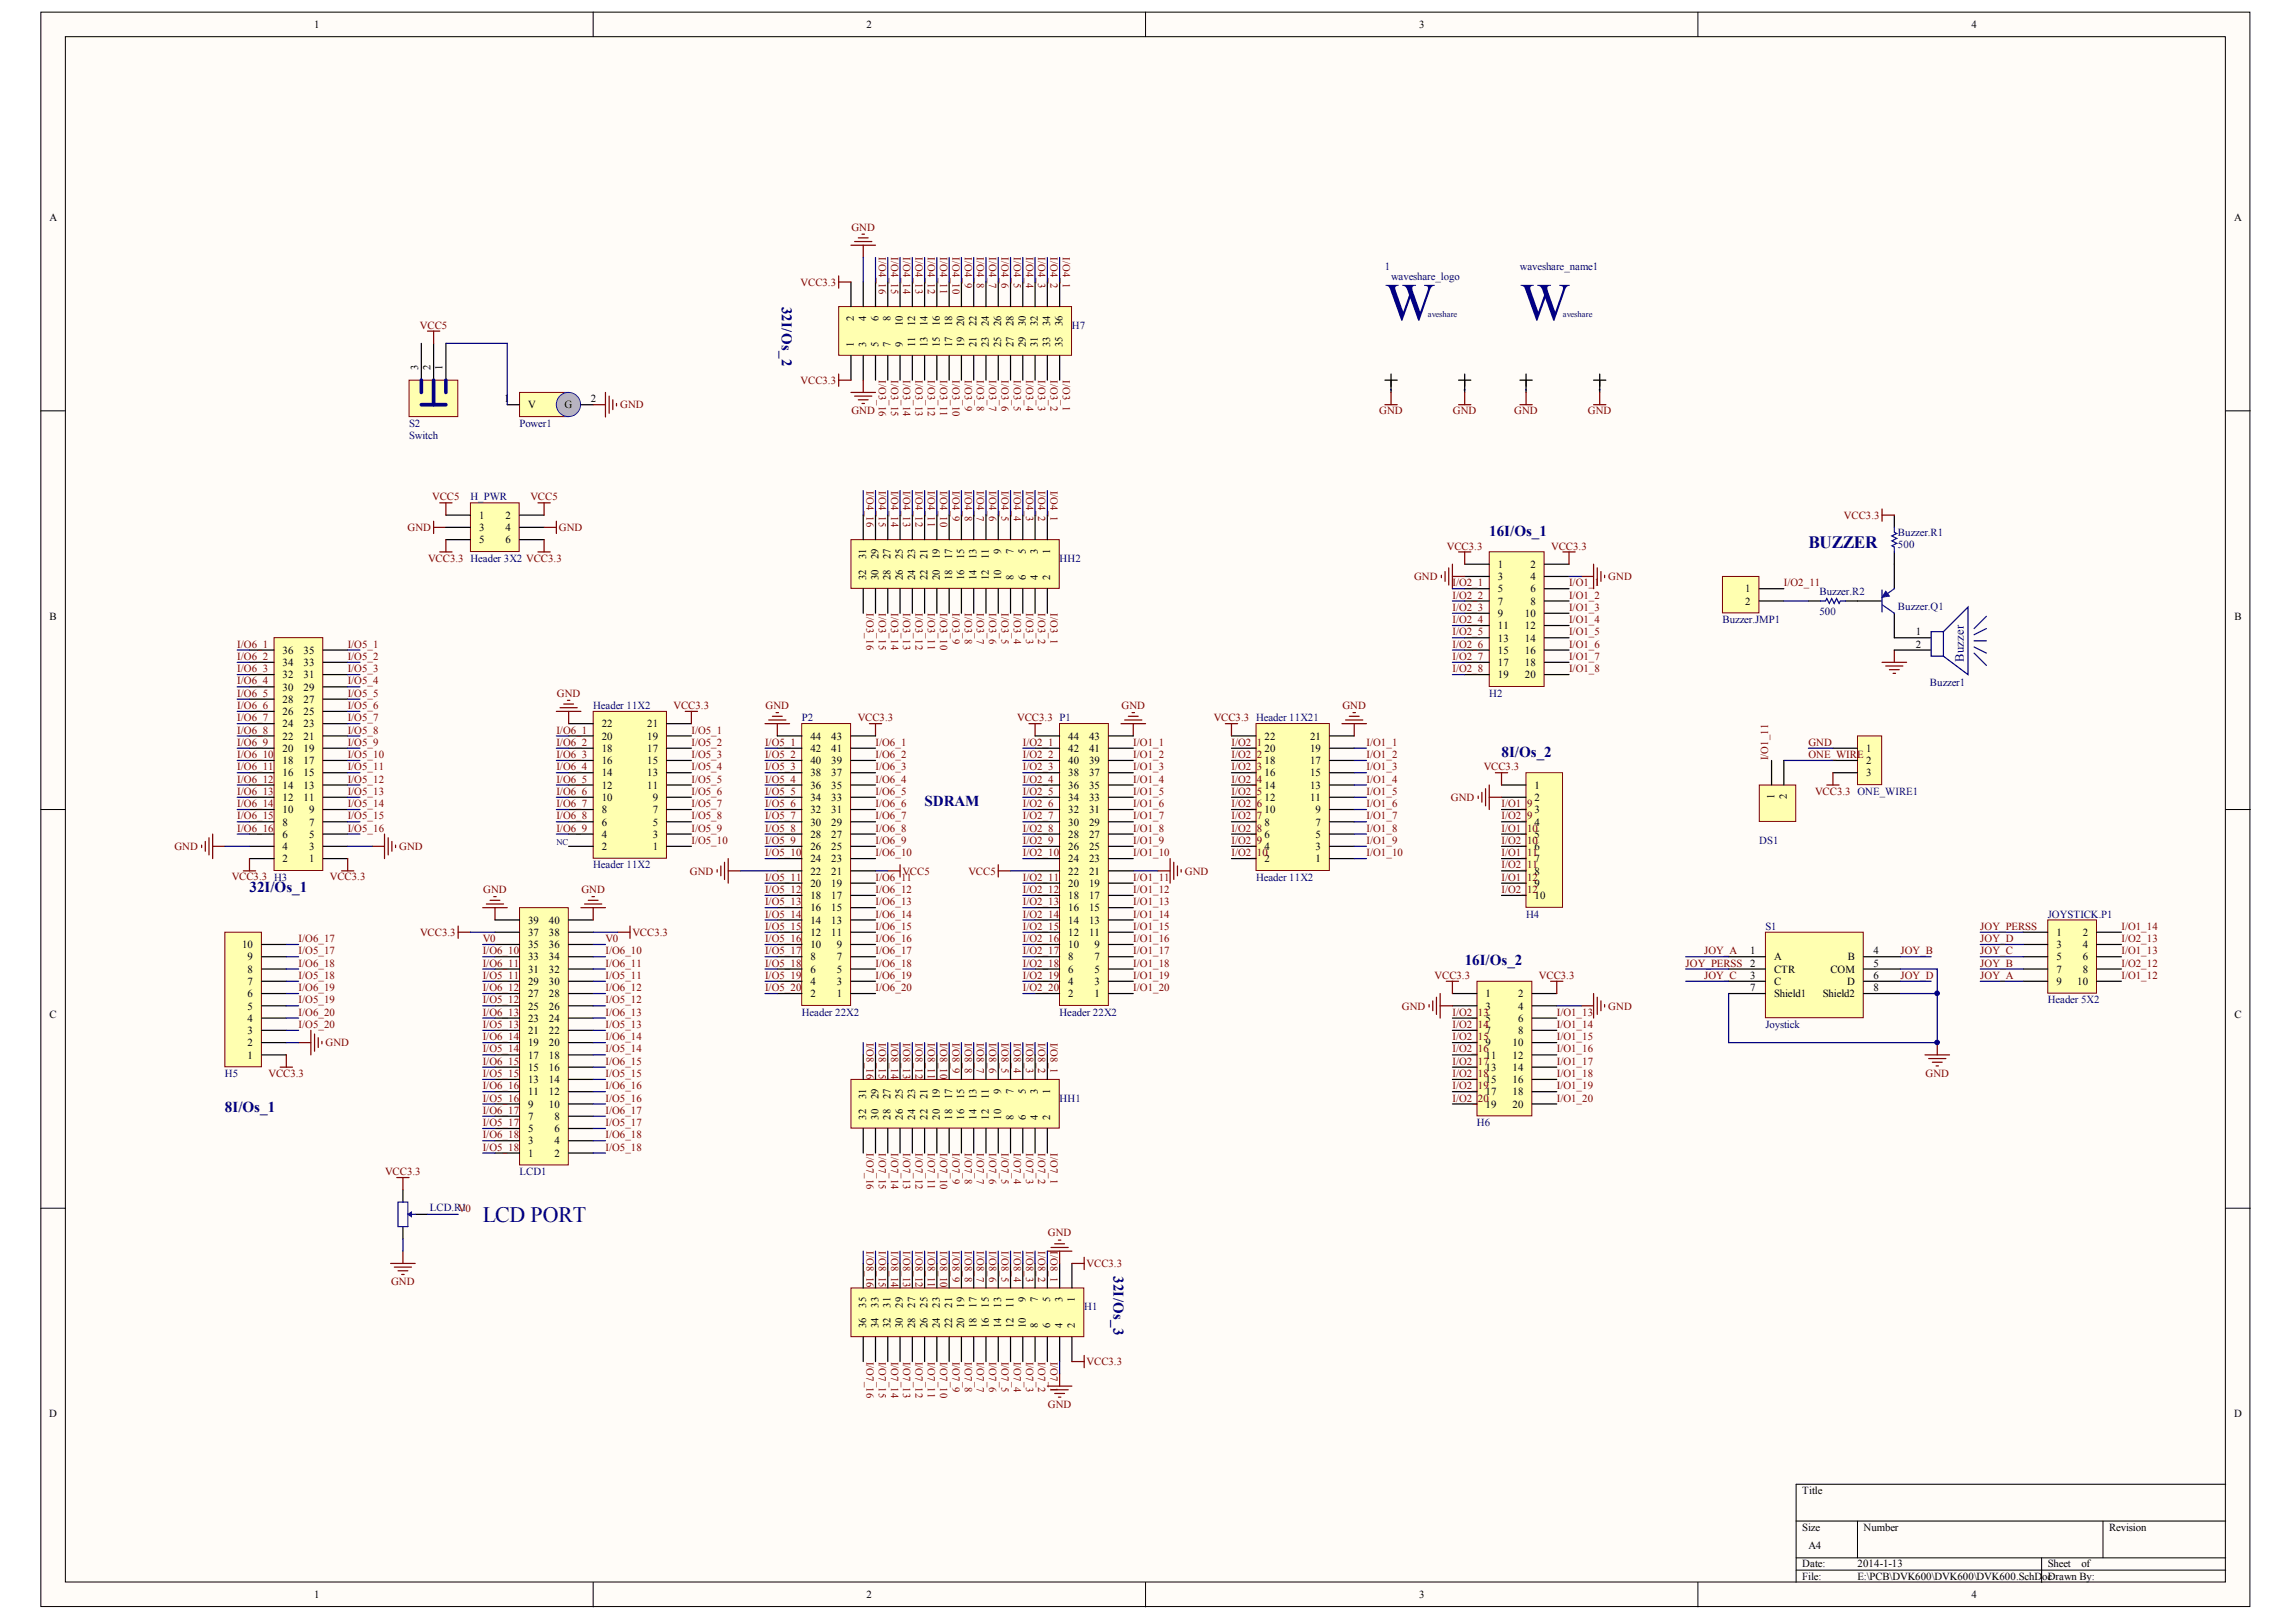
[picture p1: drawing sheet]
<svg xmlns="http://www.w3.org/2000/svg" width="297mm" height="210mm" viewBox="0 0 297 210" stroke-linecap="round" stroke-linejoin="round" font-family="sans-serif">
<defs><g id="words">
<g font-size="6.9" fill="#000080">
<text x="179.2" y="41.4">W</text>
<text x="196.6" y="41.4">W</text>
</g>
<text font-size="2.8" fill="#000080" x="62.4" y="158.1">LCD PORT</text>
<text font-size="2.2" fill="#000080" x="234" y="70.9">BUZZER</text>
<g font-size="2" fill="#000080">
<text x="192.7" y="69.3">16I/Os_1</text>
<text x="194.3" y="97.9">8I/Os_2</text>
<text x="119.6" y="104.3">SDRAM</text>
<text x="32.3" y="115.4">32I/Os_1</text>
<text x="189.5" y="124.9">16I/Os_2</text>
<text x="29.1" y="144">8I/Os_1</text>
</g>
<g font-size="1.9" fill="#000080">
<text x="101.2" y="39.7" transform="rotate(90 101.2 39.7)">32I/Os_2</text>
<text x="144" y="165.1" transform="rotate(90 144 165.1)">32I/Os_3</text>
</g>
<text font-size="1.6" fill="#000080" x="254.1" y="85.7" transform="rotate(-90 254.1 85.7)">Buzzer</text>
<g font-size="1.4">
<text x="40.7" y="3.6">1</text>
<text x="112.1" y="3.6">2</text>
<text x="183.6" y="3.6">3</text>
<text x="255" y="3.6">4</text>
<text x="6.4" y="28.6">A</text>
<text x="289.1" y="28.6">A</text>
<text x="110.5" y="41.5" transform="rotate(-90 110.5 41.5)">2</text>
<text x="112.1" y="41.5" transform="rotate(-90 112.1 41.5)">4</text>
<text x="113.6" y="41.5" transform="rotate(-90 113.6 41.5)">6</text>
<text x="115.2" y="41.5" transform="rotate(-90 115.2 41.5)">8</text>
<text x="54.1" y="47.9" transform="rotate(-90 54.1 47.9)">3</text>
<text x="55.7" y="47.9" transform="rotate(-90 55.7 47.9)">2</text>
<text x="57.3" y="47.9" transform="rotate(-90 57.3 47.9)">1</text>
<text x="110.5" y="44.9" transform="rotate(-90 110.5 44.9)">1</text>
<text x="112.1" y="44.9" transform="rotate(-90 112.1 44.9)">3</text>
<text x="113.6" y="44.9" transform="rotate(-90 113.6 44.9)">5</text>
<text x="115.2" y="44.9" transform="rotate(-90 115.2 44.9)">7</text>
<text x="116.8" y="44.9" transform="rotate(-90 116.8 44.9)">9</text>
<text x="116.8" y="42.2" transform="rotate(-90 116.8 42.2)">10</text>
<text x="118.4" y="44.9" transform="rotate(-90 118.4 44.9)">11</text>
<text x="118.4" y="42.2" transform="rotate(-90 118.4 42.2)">12</text>
<text x="120" y="44.9" transform="rotate(-90 120 44.9)">13</text>
<text x="120" y="42.2" transform="rotate(-90 120 42.2)">14</text>
<text x="121.6" y="44.9" transform="rotate(-90 121.6 44.9)">15</text>
<text x="121.6" y="42.2" transform="rotate(-90 121.6 42.2)">16</text>
<text x="123.2" y="44.9" transform="rotate(-90 123.2 44.9)">17</text>
<text x="123.2" y="42.2" transform="rotate(-90 123.2 42.2)">18</text>
<text x="124.8" y="44.9" transform="rotate(-90 124.8 44.9)">19</text>
<text x="124.8" y="42.2" transform="rotate(-90 124.8 42.2)">20</text>
<text x="126.3" y="44.9" transform="rotate(-90 126.3 44.9)">21</text>
<text x="126.3" y="42.2" transform="rotate(-90 126.3 42.2)">22</text>
<text x="127.9" y="44.9" transform="rotate(-90 127.9 44.9)">23</text>
<text x="127.9" y="42.2" transform="rotate(-90 127.9 42.2)">24</text>
<text x="129.5" y="44.9" transform="rotate(-90 129.5 44.9)">25</text>
<text x="129.5" y="42.2" transform="rotate(-90 129.5 42.2)">26</text>
<text x="131.1" y="44.9" transform="rotate(-90 131.1 44.9)">27</text>
<text x="131.1" y="42.2" transform="rotate(-90 131.1 42.2)">28</text>
<text x="132.7" y="44.9" transform="rotate(-90 132.7 44.9)">29</text>
<text x="132.7" y="42.2" transform="rotate(-90 132.7 42.2)">30</text>
<text x="134.3" y="44.9" transform="rotate(-90 134.3 44.9)">31</text>
<text x="134.3" y="42.2" transform="rotate(-90 134.3 42.2)">32</text>
<text x="135.9" y="44.9" transform="rotate(-90 135.9 44.9)">33</text>
<text x="135.9" y="42.2" transform="rotate(-90 135.9 42.2)">34</text>
<text x="137.5" y="44.9" transform="rotate(-90 137.5 44.9)">35</text>
<text x="137.5" y="42.2" transform="rotate(-90 137.5 42.2)">36</text>
<text x="65.2" y="52.1">1</text>
<text x="68.3" y="52.9">V</text>
<text x="73" y="52.9">G</text>
<text x="76.4" y="52.1">2</text>
<text x="62" y="67.1">1</text>
<text x="62" y="68.7">3</text>
<text x="62" y="70.3">5</text>
<text x="65.4" y="67.1">2</text>
<text x="65.4" y="68.7">4</text>
<text x="65.4" y="70.3">6</text>
<text x="129.5" y="71.7" transform="rotate(-90 129.5 71.7)">9</text>
<text x="131.1" y="71.7" transform="rotate(-90 131.1 71.7)">7</text>
<text x="132.7" y="71.7" transform="rotate(-90 132.7 71.7)">5</text>
<text x="134.3" y="71.7" transform="rotate(-90 134.3 71.7)">3</text>
<text x="135.9" y="71.7" transform="rotate(-90 135.9 71.7)">1</text>
<text x="112.1" y="75.1" transform="rotate(-90 112.1 75.1)">32</text>
<text x="112.1" y="72.4" transform="rotate(-90 112.1 72.4)">31</text>
<text x="113.6" y="75.1" transform="rotate(-90 113.6 75.1)">30</text>
<text x="113.6" y="72.4" transform="rotate(-90 113.6 72.4)">29</text>
<text x="115.2" y="75.1" transform="rotate(-90 115.2 75.1)">28</text>
<text x="115.2" y="72.4" transform="rotate(-90 115.2 72.4)">27</text>
<text x="116.8" y="75.1" transform="rotate(-90 116.8 75.1)">26</text>
<text x="116.8" y="72.4" transform="rotate(-90 116.8 72.4)">25</text>
<text x="118.4" y="75.1" transform="rotate(-90 118.4 75.1)">24</text>
<text x="118.4" y="72.4" transform="rotate(-90 118.4 72.4)">23</text>
<text x="120" y="75.1" transform="rotate(-90 120 75.1)">22</text>
<text x="120" y="72.4" transform="rotate(-90 120 72.4)">21</text>
<text x="121.6" y="75.1" transform="rotate(-90 121.6 75.1)">20</text>
<text x="121.6" y="72.4" transform="rotate(-90 121.6 72.4)">19</text>
<text x="123.2" y="75.1" transform="rotate(-90 123.2 75.1)">18</text>
<text x="123.2" y="72.4" transform="rotate(-90 123.2 72.4)">17</text>
<text x="124.8" y="75.1" transform="rotate(-90 124.8 75.1)">16</text>
<text x="124.8" y="72.4" transform="rotate(-90 124.8 72.4)">15</text>
<text x="126.3" y="75.1" transform="rotate(-90 126.3 75.1)">14</text>
<text x="126.3" y="72.4" transform="rotate(-90 126.3 72.4)">13</text>
<text x="127.9" y="75.1" transform="rotate(-90 127.9 75.1)">12</text>
<text x="127.9" y="72.4" transform="rotate(-90 127.9 72.4)">11</text>
<text x="129.5" y="75.1" transform="rotate(-90 129.5 75.1)">10</text>
<text x="131.1" y="75.1" transform="rotate(-90 131.1 75.1)">8</text>
<text x="132.7" y="75.1" transform="rotate(-90 132.7 75.1)">6</text>
<text x="134.3" y="75.1" transform="rotate(-90 134.3 75.1)">4</text>
<text x="135.9" y="75.1" transform="rotate(-90 135.9 75.1)">2</text>
<text x="193.8" y="73.5">1</text>
<text x="193.8" y="75.1">3</text>
<text x="193.8" y="76.7">5</text>
<text x="198" y="73.5">2</text>
<text x="198" y="75.1">4</text>
<text x="198" y="76.7">6</text>
<text x="225.8" y="76.7">1</text>
<text x="6.4" y="80.2">B</text>
<text x="193.8" y="78.3">7</text>
<text x="193.8" y="79.8">9</text>
<text x="193.8" y="81.4">11</text>
<text x="193.8" y="83">13</text>
<text x="197.3" y="79.8">10</text>
<text x="197.3" y="81.4">12</text>
<text x="197.3" y="83">14</text>
<text x="198" y="78.3">8</text>
<text x="225.8" y="78.3">2</text>
<text x="247.9" y="82.2">1</text>
<text x="247.9" y="83.8">2</text>
<text x="289.1" y="80.2">B</text>
<text x="36.6" y="89.4">30</text>
<text x="36.6" y="87.8">32</text>
<text x="36.6" y="86.2">34</text>
<text x="36.6" y="84.6">36</text>
<text x="39.3" y="89.4">29</text>
<text x="39.3" y="87.8">31</text>
<text x="39.3" y="86.2">33</text>
<text x="39.3" y="84.6">35</text>
<text x="193.8" y="84.6">15</text>
<text x="193.8" y="86.2">17</text>
<text x="193.8" y="87.8">19</text>
<text x="197.3" y="84.6">16</text>
<text x="197.3" y="86.2">18</text>
<text x="197.3" y="87.8">20</text>
<text x="36.6" y="95.7">22</text>
<text x="36.6" y="94.1">24</text>
<text x="36.6" y="92.5">26</text>
<text x="36.6" y="91">28</text>
<text x="39.3" y="95.7">21</text>
<text x="39.3" y="94.1">23</text>
<text x="39.3" y="92.5">25</text>
<text x="39.3" y="91">27</text>
<text x="77.9" y="95.7">20</text>
<text x="77.9" y="94.1">22</text>
<text x="83.7" y="95.7">19</text>
<text x="83.7" y="94.1">21</text>
<text x="104.8" y="95.7">44</text>
<text x="107.5" y="95.7">43</text>
<text x="138.2" y="95.7">44</text>
<text x="140.9" y="95.7">43</text>
<text x="163.6" y="95.7">22</text>
<text x="169.5" y="95.7">21</text>
<text x="36.6" y="100.5">16</text>
<text x="36.6" y="98.9">18</text>
<text x="36.6" y="97.3">20</text>
<text x="39.3" y="100.5">15</text>
<text x="39.3" y="98.9">17</text>
<text x="39.3" y="97.3">19</text>
<text x="77.9" y="100.5">14</text>
<text x="77.9" y="98.9">16</text>
<text x="77.9" y="97.3">18</text>
<text x="83.7" y="100.5">13</text>
<text x="83.7" y="98.9">15</text>
<text x="83.7" y="97.3">17</text>
<text x="104.8" y="100.5">38</text>
<text x="104.8" y="98.9">40</text>
<text x="104.8" y="97.3">42</text>
<text x="107.5" y="100.5">37</text>
<text x="107.5" y="98.9">39</text>
<text x="107.5" y="97.3">41</text>
<text x="138.2" y="100.5">38</text>
<text x="138.2" y="98.9">40</text>
<text x="138.2" y="97.3">42</text>
<text x="140.9" y="100.5">37</text>
<text x="140.9" y="98.9">39</text>
<text x="140.9" y="97.3">41</text>
<text x="163.6" y="100.5">16</text>
<text x="163.6" y="98.9">18</text>
<text x="163.6" y="97.3">20</text>
<text x="169.5" y="100.5">15</text>
<text x="169.5" y="98.9">17</text>
<text x="169.5" y="97.3">19</text>
<text x="241.4" y="97.3">1</text>
<text x="241.4" y="98.9">2</text>
<text x="241.4" y="100.5">3</text>
<text x="36.6" y="106.8">8</text>
<text x="36.6" y="105.2">10</text>
<text x="36.6" y="103.7">12</text>
<text x="36.6" y="102.1">14</text>
<text x="39.3" y="103.7">11</text>
<text x="39.3" y="102.1">13</text>
<text x="40" y="106.8">7</text>
<text x="40" y="105.2">9</text>
<text x="77.9" y="106.8">6</text>
<text x="77.9" y="105.2">8</text>
<text x="77.9" y="103.7">10</text>
<text x="77.9" y="102.1">12</text>
<text x="83.7" y="102.1">11</text>
<text x="84.4" y="106.8">5</text>
<text x="84.4" y="105.2">7</text>
<text x="84.4" y="103.7">9</text>
<text x="104.8" y="106.8">30</text>
<text x="104.8" y="105.2">32</text>
<text x="104.8" y="103.7">34</text>
<text x="104.8" y="102.1">36</text>
<text x="107.5" y="106.8">29</text>
<text x="107.5" y="105.2">31</text>
<text x="107.5" y="103.7">33</text>
<text x="107.5" y="102.1">35</text>
<text x="138.2" y="106.8">30</text>
<text x="138.2" y="105.2">32</text>
<text x="138.2" y="103.7">34</text>
<text x="138.2" y="102.1">36</text>
<text x="140.9" y="106.8">29</text>
<text x="140.9" y="105.2">31</text>
<text x="140.9" y="103.7">33</text>
<text x="140.9" y="102.1">35</text>
<text x="163.6" y="106.8">8</text>
<text x="163.6" y="105.2">10</text>
<text x="163.6" y="103.7">12</text>
<text x="163.6" y="102.1">14</text>
<text x="169.5" y="103.7">11</text>
<text x="169.5" y="102.1">13</text>
<text x="170.2" y="106.8">7</text>
<text x="170.2" y="105.2">9</text>
<text x="198.5" y="102.1">1</text>
<text x="198.5" y="103.7">2</text>
<text x="198.5" y="105.2">3</text>
<text x="198.5" y="106.8">4</text>
<text x="229.6" y="103.4" transform="rotate(-90 229.6 103.4)">1</text>
<text x="231.2" y="103.4" transform="rotate(-90 231.2 103.4)">2</text>
<text x="36.6" y="111.6">2</text>
<text x="36.6" y="110">4</text>
<text x="36.6" y="108.4">6</text>
<text x="40" y="111.6">1</text>
<text x="40" y="110">3</text>
<text x="40" y="108.4">5</text>
<text x="77.9" y="110">2</text>
<text x="77.9" y="108.4">4</text>
<text x="84.4" y="110">1</text>
<text x="84.4" y="108.4">3</text>
<text x="104.8" y="113.2">22</text>
<text x="104.8" y="111.6">24</text>
<text x="104.8" y="110">26</text>
<text x="104.8" y="108.4">28</text>
<text x="107.5" y="113.2">21</text>
<text x="107.5" y="111.6">23</text>
<text x="107.5" y="110">25</text>
<text x="107.5" y="108.4">27</text>
<text x="138.2" y="113.2">22</text>
<text x="138.2" y="111.6">24</text>
<text x="138.2" y="110">26</text>
<text x="138.2" y="108.4">28</text>
<text x="140.9" y="113.2">21</text>
<text x="140.9" y="111.6">23</text>
<text x="140.9" y="110">25</text>
<text x="140.9" y="108.4">27</text>
<text x="163.6" y="111.6">2</text>
<text x="163.6" y="110">4</text>
<text x="163.6" y="108.4">6</text>
<text x="170.2" y="111.6">1</text>
<text x="170.2" y="110">3</text>
<text x="170.2" y="108.4">5</text>
<text x="198.5" y="108.4">5</text>
<text x="198.5" y="110">6</text>
<text x="198.5" y="111.6">7</text>
<text x="198.5" y="113.2">8</text>
<text x="68.3" y="119.5">39</text>
<text x="71" y="119.5">40</text>
<text x="104.8" y="119.5">14</text>
<text x="104.8" y="117.9">16</text>
<text x="104.8" y="116.4">18</text>
<text x="104.8" y="114.8">20</text>
<text x="107.5" y="119.5">13</text>
<text x="107.5" y="117.9">15</text>
<text x="107.5" y="116.4">17</text>
<text x="107.5" y="114.8">19</text>
<text x="138.2" y="119.5">14</text>
<text x="138.2" y="117.9">16</text>
<text x="138.2" y="116.4">18</text>
<text x="138.2" y="114.8">20</text>
<text x="140.9" y="119.5">13</text>
<text x="140.9" y="117.9">15</text>
<text x="140.9" y="116.4">17</text>
<text x="140.9" y="114.8">19</text>
<text x="198.5" y="114.8">9</text>
<text x="198.5" y="116.4">10</text>
<text x="31.3" y="122.7">10</text>
<text x="32" y="125.9">8</text>
<text x="32" y="124.3">9</text>
<text x="68.3" y="125.9">31</text>
<text x="68.3" y="124.3">33</text>
<text x="68.3" y="122.7">35</text>
<text x="68.3" y="121.1">37</text>
<text x="71" y="125.9">32</text>
<text x="71" y="124.3">34</text>
<text x="71" y="122.7">36</text>
<text x="71" y="121.1">38</text>
<text x="104.8" y="125.9">6</text>
<text x="104.8" y="124.3">8</text>
<text x="104.8" y="122.7">10</text>
<text x="104.8" y="121.1">12</text>
<text x="107.5" y="121.1">11</text>
<text x="108.3" y="125.9">5</text>
<text x="108.3" y="124.3">7</text>
<text x="108.3" y="122.7">9</text>
<text x="138.2" y="125.9">6</text>
<text x="138.2" y="124.3">8</text>
<text x="138.2" y="122.7">10</text>
<text x="138.2" y="121.1">12</text>
<text x="140.9" y="121.1">11</text>
<text x="141.6" y="125.9">5</text>
<text x="141.6" y="124.3">7</text>
<text x="141.6" y="122.7">9</text>
<text x="226.4" y="123.5">1</text>
<text x="229.5" y="124.3">A</text>
<text x="229.5" y="125.9">CTR</text>
<text x="236.8" y="125.9">COM</text>
<text x="239.1" y="124.3">B</text>
<text x="242.4" y="123.5">4</text>
<text x="242.4" y="125.1">5</text>
<text x="266" y="121.1">1</text>
<text x="266" y="122.7">3</text>
<text x="266" y="124.3">5</text>
<text x="266" y="125.9">7</text>
<text x="269.4" y="121.1">2</text>
<text x="269.4" y="122.7">4</text>
<text x="269.4" y="124.3">6</text>
<text x="269.4" y="125.9">8</text>
<text x="6.4" y="131.8">C</text>
<text x="32" y="130.6">5</text>
<text x="32" y="129.1">6</text>
<text x="32" y="127.5">7</text>
<text x="68.3" y="130.6">25</text>
<text x="68.3" y="129.1">27</text>
<text x="68.3" y="127.5">29</text>
<text x="71" y="130.6">26</text>
<text x="71" y="129.1">28</text>
<text x="71" y="127.5">30</text>
<text x="104.8" y="129.1">2</text>
<text x="104.8" y="127.5">4</text>
<text x="108.3" y="129.1">1</text>
<text x="108.3" y="127.5">3</text>
<text x="138.2" y="129.1">2</text>
<text x="138.2" y="127.5">4</text>
<text x="141.6" y="129.1">1</text>
<text x="141.6" y="127.5">3</text>
<text x="192.2" y="129.1">1</text>
<text x="192.2" y="130.6">3</text>
<text x="196.4" y="129.1">2</text>
<text x="196.4" y="130.6">4</text>
<text x="226.4" y="126.7">3</text>
<text x="226.4" y="128.3">7</text>
<text x="229.5" y="127.5">C</text>
<text x="229.5" y="129.1">Shield1</text>
<text x="235.8" y="129.1">Shield2</text>
<text x="239" y="127.5">D</text>
<text x="242.4" y="126.7">6</text>
<text x="242.4" y="128.3">8</text>
<text x="266" y="127.5">9</text>
<text x="268.7" y="127.5">10</text>
<text x="289.1" y="131.8">C</text>
<text x="32" y="137">1</text>
<text x="32" y="135.4">2</text>
<text x="32" y="133.8">3</text>
<text x="32" y="132.2">4</text>
<text x="68.3" y="137">17</text>
<text x="68.3" y="135.4">19</text>
<text x="68.3" y="133.8">21</text>
<text x="68.3" y="132.2">23</text>
<text x="71" y="137">18</text>
<text x="71" y="135.4">20</text>
<text x="71" y="133.8">22</text>
<text x="71" y="132.2">24</text>
<text x="192.2" y="132.2">5</text>
<text x="192.2" y="133.8">7</text>
<text x="192.2" y="135.4">9</text>
<text x="192.2" y="137">11</text>
<text x="195.7" y="135.4">10</text>
<text x="195.7" y="137">12</text>
<text x="196.4" y="132.2">6</text>
<text x="196.4" y="133.8">8</text>
<text x="68.3" y="143.3">9</text>
<text x="68.3" y="141.8">11</text>
<text x="68.3" y="140.2">13</text>
<text x="68.3" y="138.6">15</text>
<text x="71" y="143.3">10</text>
<text x="71" y="141.8">12</text>
<text x="71" y="140.2">14</text>
<text x="71" y="138.6">16</text>
<text x="112.1" y="142.2" transform="rotate(-90 112.1 142.2)">31</text>
<text x="113.6" y="142.2" transform="rotate(-90 113.6 142.2)">29</text>
<text x="115.2" y="142.2" transform="rotate(-90 115.2 142.2)">27</text>
<text x="116.8" y="142.2" transform="rotate(-90 116.8 142.2)">25</text>
<text x="118.4" y="142.2" transform="rotate(-90 118.4 142.2)">23</text>
<text x="120" y="142.2" transform="rotate(-90 120 142.2)">21</text>
<text x="121.6" y="142.2" transform="rotate(-90 121.6 142.2)">19</text>
<text x="123.2" y="142.2" transform="rotate(-90 123.2 142.2)">17</text>
<text x="124.8" y="142.2" transform="rotate(-90 124.8 142.2)">15</text>
<text x="126.3" y="142.2" transform="rotate(-90 126.3 142.2)">13</text>
<text x="127.9" y="142.2" transform="rotate(-90 127.9 142.2)">11</text>
<text x="129.5" y="141.5" transform="rotate(-90 129.5 141.5)">9</text>
<text x="131.1" y="141.5" transform="rotate(-90 131.1 141.5)">7</text>
<text x="132.7" y="141.5" transform="rotate(-90 132.7 141.5)">5</text>
<text x="134.3" y="141.5" transform="rotate(-90 134.3 141.5)">3</text>
<text x="135.9" y="141.5" transform="rotate(-90 135.9 141.5)">1</text>
<text x="192.2" y="138.6">13</text>
<text x="192.2" y="140.2">15</text>
<text x="192.2" y="141.8">17</text>
<text x="192.2" y="143.3">19</text>
<text x="195.7" y="138.6">14</text>
<text x="195.7" y="140.2">16</text>
<text x="195.7" y="141.8">18</text>
<text x="195.7" y="143.3">20</text>
<text x="68.3" y="149.7">1</text>
<text x="68.3" y="148.1">3</text>
<text x="68.3" y="146.5">5</text>
<text x="68.3" y="144.9">7</text>
<text x="71.7" y="149.7">2</text>
<text x="71.7" y="148.1">4</text>
<text x="71.7" y="146.5">6</text>
<text x="71.7" y="144.9">8</text>
<text x="112.1" y="144.9" transform="rotate(-90 112.1 144.9)">32</text>
<text x="113.6" y="144.9" transform="rotate(-90 113.6 144.9)">30</text>
<text x="115.2" y="144.9" transform="rotate(-90 115.2 144.9)">28</text>
<text x="116.8" y="144.9" transform="rotate(-90 116.8 144.9)">26</text>
<text x="118.4" y="144.9" transform="rotate(-90 118.4 144.9)">24</text>
<text x="120" y="144.9" transform="rotate(-90 120 144.9)">22</text>
<text x="121.6" y="144.9" transform="rotate(-90 121.6 144.9)">20</text>
<text x="123.2" y="144.9" transform="rotate(-90 123.2 144.9)">18</text>
<text x="124.8" y="144.9" transform="rotate(-90 124.8 144.9)">16</text>
<text x="126.3" y="144.9" transform="rotate(-90 126.3 144.9)">14</text>
<text x="127.9" y="144.9" transform="rotate(-90 127.9 144.9)">12</text>
<text x="129.5" y="144.9" transform="rotate(-90 129.5 144.9)">10</text>
<text x="131.1" y="144.9" transform="rotate(-90 131.1 144.9)">8</text>
<text x="132.7" y="144.9" transform="rotate(-90 132.7 144.9)">6</text>
<text x="134.3" y="144.9" transform="rotate(-90 134.3 144.9)">4</text>
<text x="135.9" y="144.9" transform="rotate(-90 135.9 144.9)">2</text>
<text x="112.1" y="171.9" transform="rotate(-90 112.1 171.9)">36</text>
<text x="112.1" y="169.2" transform="rotate(-90 112.1 169.2)">35</text>
<text x="113.6" y="171.9" transform="rotate(-90 113.6 171.9)">34</text>
<text x="113.6" y="169.2" transform="rotate(-90 113.6 169.2)">33</text>
<text x="115.2" y="171.9" transform="rotate(-90 115.2 171.9)">32</text>
<text x="115.2" y="169.2" transform="rotate(-90 115.2 169.2)">31</text>
<text x="116.8" y="171.9" transform="rotate(-90 116.8 171.9)">30</text>
<text x="116.8" y="169.2" transform="rotate(-90 116.8 169.2)">29</text>
<text x="118.4" y="171.9" transform="rotate(-90 118.4 171.9)">28</text>
<text x="118.4" y="169.2" transform="rotate(-90 118.4 169.2)">27</text>
<text x="120" y="171.9" transform="rotate(-90 120 171.9)">26</text>
<text x="120" y="169.2" transform="rotate(-90 120 169.2)">25</text>
<text x="121.6" y="171.9" transform="rotate(-90 121.6 171.9)">24</text>
<text x="121.6" y="169.2" transform="rotate(-90 121.6 169.2)">23</text>
<text x="123.2" y="171.9" transform="rotate(-90 123.2 171.9)">22</text>
<text x="123.2" y="169.2" transform="rotate(-90 123.2 169.2)">21</text>
<text x="124.8" y="171.9" transform="rotate(-90 124.8 171.9)">20</text>
<text x="124.8" y="169.2" transform="rotate(-90 124.8 169.2)">19</text>
<text x="126.3" y="171.9" transform="rotate(-90 126.3 171.9)">18</text>
<text x="126.3" y="169.2" transform="rotate(-90 126.3 169.2)">17</text>
<text x="127.9" y="171.9" transform="rotate(-90 127.9 171.9)">16</text>
<text x="127.9" y="169.2" transform="rotate(-90 127.9 169.2)">15</text>
<text x="129.5" y="171.9" transform="rotate(-90 129.5 171.9)">14</text>
<text x="129.5" y="169.2" transform="rotate(-90 129.5 169.2)">13</text>
<text x="131.1" y="171.9" transform="rotate(-90 131.1 171.9)">12</text>
<text x="131.1" y="169.2" transform="rotate(-90 131.1 169.2)">11</text>
<text x="132.7" y="171.9" transform="rotate(-90 132.7 171.9)">10</text>
<text x="132.7" y="168.5" transform="rotate(-90 132.7 168.5)">9</text>
<text x="134.3" y="171.9" transform="rotate(-90 134.3 171.9)">8</text>
<text x="134.3" y="168.5" transform="rotate(-90 134.3 168.5)">7</text>
<text x="135.9" y="171.9" transform="rotate(-90 135.9 171.9)">6</text>
<text x="135.9" y="168.5" transform="rotate(-90 135.9 168.5)">5</text>
<text x="137.5" y="171.9" transform="rotate(-90 137.5 171.9)">4</text>
<text x="137.5" y="168.5" transform="rotate(-90 137.5 168.5)">3</text>
<text x="139" y="171.9" transform="rotate(-90 139 171.9)">2</text>
<text x="139" y="168.5" transform="rotate(-90 139 168.5)">1</text>
<text x="6.4" y="183.4">D</text>
<text x="289" y="183.4">D</text>
<text x="233.2" y="193.3">Title</text>
<text x="233.2" y="198.1">Size</text>
<text x="233.2" y="202.8">Date:</text>
<text x="234" y="200.5">A4</text>
<text x="240.3" y="202.8">2014-1-13</text>
<text x="241.1" y="198.1">Number</text>
<text x="264.9" y="202.8">Sheet</text>
<text x="269.3" y="202.8">of</text>
<text x="272.9" y="198.1">Revision</text>
<text x="40.7" y="206.8">1</text>
<text x="112.1" y="206.8">2</text>
<text x="183.6" y="206.8">3</text>
<text x="233.2" y="204.4">File:</text>
<text x="240.3" y="204.4">E:\PCB\DVK600\DVK600\DVK600.SchDocDrawn By:</text>
<text x="255" y="206.8">4</text>
</g>
<g font-size="1.4" fill="#800000">
<text x="110.2" y="29.8">GND</text>
<text x="113.7" y="33.3" transform="rotate(90 113.7 33.3)">I/O4_16</text>
<text x="115.3" y="33.3" transform="rotate(90 115.3 33.3)">I/O4_15</text>
<text x="116.9" y="33.3" transform="rotate(90 116.9 33.3)">I/O4_14</text>
<text x="118.5" y="33.3" transform="rotate(90 118.5 33.3)">I/O4_13</text>
<text x="120" y="33.3" transform="rotate(90 120 33.3)">I/O4_12</text>
<text x="121.6" y="33.3" transform="rotate(90 121.6 33.3)">I/O4_11</text>
<text x="123.2" y="33.3" transform="rotate(90 123.2 33.3)">I/O4_10</text>
<text x="124.8" y="33.3" transform="rotate(90 124.8 33.3)">I/O4_9</text>
<text x="126.4" y="33.3" transform="rotate(90 126.4 33.3)">I/O4_8</text>
<text x="128" y="33.3" transform="rotate(90 128 33.3)">I/O4_7</text>
<text x="129.6" y="33.3" transform="rotate(90 129.6 33.3)">I/O4_6</text>
<text x="131.2" y="33.3" transform="rotate(90 131.2 33.3)">I/O4_5</text>
<text x="132.7" y="33.3" transform="rotate(90 132.7 33.3)">I/O4_4</text>
<text x="134.3" y="33.3" transform="rotate(90 134.3 33.3)">I/O4_3</text>
<text x="135.9" y="33.3" transform="rotate(90 135.9 33.3)">I/O4_2</text>
<text x="137.5" y="33.3" transform="rotate(90 137.5 33.3)">I/O4_1</text>
<text x="103.6" y="37">VCC3.3</text>
<text x="54.3" y="42.5">VCC5</text>
<text x="80.2" y="52.9">GND</text>
<text x="103.6" y="49.7">VCC3.3</text>
<text x="110.2" y="53.6">GND</text>
<text x="113.7" y="49.2" transform="rotate(90 113.7 49.2)">I/O3_16</text>
<text x="115.3" y="49.2" transform="rotate(90 115.3 49.2)">I/O3_15</text>
<text x="116.9" y="49.2" transform="rotate(90 116.9 49.2)">I/O3_14</text>
<text x="118.5" y="49.2" transform="rotate(90 118.5 49.2)">I/O3_13</text>
<text x="120" y="49.2" transform="rotate(90 120 49.2)">I/O3_12</text>
<text x="121.6" y="49.2" transform="rotate(90 121.6 49.2)">I/O3_11</text>
<text x="123.2" y="49.2" transform="rotate(90 123.2 49.2)">I/O3_10</text>
<text x="124.8" y="49.2" transform="rotate(90 124.8 49.2)">I/O3_9</text>
<text x="126.4" y="49.2" transform="rotate(90 126.4 49.2)">I/O3_8</text>
<text x="128" y="49.2" transform="rotate(90 128 49.2)">I/O3_7</text>
<text x="129.6" y="49.2" transform="rotate(90 129.6 49.2)">I/O3_6</text>
<text x="131.2" y="49.2" transform="rotate(90 131.2 49.2)">I/O3_5</text>
<text x="132.7" y="49.2" transform="rotate(90 132.7 49.2)">I/O3_4</text>
<text x="134.3" y="49.2" transform="rotate(90 134.3 49.2)">I/O3_3</text>
<text x="135.9" y="49.2" transform="rotate(90 135.9 49.2)">I/O3_2</text>
<text x="137.5" y="49.2" transform="rotate(90 137.5 49.2)">I/O3_1</text>
<text x="178.4" y="53.6">GND</text>
<text x="188" y="53.6">GND</text>
<text x="195.9" y="53.6">GND</text>
<text x="205.4" y="53.6">GND</text>
<text x="55.9" y="64.8">VCC5</text>
<text x="68.6" y="64.8">VCC5</text>
<text x="112.1" y="63.5" transform="rotate(90 112.1 63.5)">I/O4_16</text>
<text x="113.7" y="63.5" transform="rotate(90 113.7 63.5)">I/O4_15</text>
<text x="115.3" y="63.5" transform="rotate(90 115.3 63.5)">I/O4_14</text>
<text x="116.9" y="63.5" transform="rotate(90 116.9 63.5)">I/O4_13</text>
<text x="118.5" y="63.5" transform="rotate(90 118.5 63.5)">I/O4_12</text>
<text x="120" y="63.5" transform="rotate(90 120 63.5)">I/O4_11</text>
<text x="121.6" y="63.5" transform="rotate(90 121.6 63.5)">I/O4_10</text>
<text x="123.2" y="63.5" transform="rotate(90 123.2 63.5)">I/O4_9</text>
<text x="124.8" y="63.5" transform="rotate(90 124.8 63.5)">I/O4_8</text>
<text x="126.4" y="63.5" transform="rotate(90 126.4 63.5)">I/O4_7</text>
<text x="128" y="63.5" transform="rotate(90 128 63.5)">I/O4_6</text>
<text x="129.6" y="63.5" transform="rotate(90 129.6 63.5)">I/O4_5</text>
<text x="131.2" y="63.5" transform="rotate(90 131.2 63.5)">I/O4_4</text>
<text x="132.7" y="63.5" transform="rotate(90 132.7 63.5)">I/O4_3</text>
<text x="134.3" y="63.5" transform="rotate(90 134.3 63.5)">I/O4_2</text>
<text x="135.9" y="63.5" transform="rotate(90 135.9 63.5)">I/O4_1</text>
<text x="52.7" y="68.7">GND</text>
<text x="72.3" y="68.7">GND</text>
<text x="187.2" y="71.1">VCC3.3</text>
<text x="200.7" y="71.1">VCC3.3</text>
<text x="238.6" y="67.1">VCC3.3</text>
<text x="55.4" y="72.7">VCC3.3 Header 3X2 VCC3.3</text>
<text x="182.9" y="75.1">GND</text>
<text x="187.9" y="75.9">I/O2_1</text>
<text x="187.9" y="77.5">I/O2_2</text>
<text x="203" y="75.9">I/O1_</text>
<text x="203" y="77.5">I/O1_2</text>
<text x="206.3" y="75.9">1</text>
<text x="208.1" y="75.1">GND</text>
<text x="230.8" y="75.9">I/O2_11</text>
<text x="30.7" y="83.8">I/O6_1</text>
<text x="45" y="83.8">I/O5_1</text>
<text x="112.1" y="79.4" transform="rotate(90 112.1 79.4)">I/O3_16</text>
<text x="113.7" y="79.4" transform="rotate(90 113.7 79.4)">I/O3_15</text>
<text x="115.3" y="79.4" transform="rotate(90 115.3 79.4)">I/O3_14</text>
<text x="116.9" y="79.4" transform="rotate(90 116.9 79.4)">I/O3_13</text>
<text x="118.5" y="79.4" transform="rotate(90 118.5 79.4)">I/O3_12</text>
<text x="120" y="79.4" transform="rotate(90 120 79.4)">I/O3_11</text>
<text x="121.6" y="79.4" transform="rotate(90 121.6 79.4)">I/O3_10</text>
<text x="123.2" y="79.4" transform="rotate(90 123.2 79.4)">I/O3_9</text>
<text x="124.8" y="79.4" transform="rotate(90 124.8 79.4)">I/O3_8</text>
<text x="126.4" y="79.4" transform="rotate(90 126.4 79.4)">I/O3_7</text>
<text x="128" y="79.4" transform="rotate(90 128 79.4)">I/O3_6</text>
<text x="129.6" y="79.4" transform="rotate(90 129.6 79.4)">I/O3_5</text>
<text x="131.2" y="79.4" transform="rotate(90 131.2 79.4)">I/O3_4</text>
<text x="132.7" y="79.4" transform="rotate(90 132.7 79.4)">I/O3_3</text>
<text x="134.3" y="79.4" transform="rotate(90 134.3 79.4)">I/O3_2</text>
<text x="135.9" y="79.4" transform="rotate(90 135.9 79.4)">I/O3_1</text>
<text x="187.9" y="79">I/O2_3</text>
<text x="187.9" y="80.6">I/O2_4</text>
<text x="187.9" y="82.2">I/O2_5</text>
<text x="187.9" y="83.8">I/O2_6</text>
<text x="203" y="79">I/O1_3</text>
<text x="203" y="80.6">I/O1_4</text>
<text x="203" y="82.2">I/O1_5</text>
<text x="203" y="83.8">I/O1_6</text>
<text x="30.7" y="85.4">I/O6_2</text>
<text x="30.7" y="87">I/O6_3</text>
<text x="30.7" y="88.6">I/O6_4</text>
<text x="45" y="85.4">I/O5_2</text>
<text x="45" y="87">I/O5_3</text>
<text x="45" y="88.6">I/O5_4</text>
<text x="187.9" y="85.4">I/O2_7</text>
<text x="187.9" y="87">I/O2_8</text>
<text x="203" y="85.4">I/O1_7</text>
<text x="203" y="87">I/O1_8</text>
<text x="30.7" y="90.2">I/O6_5</text>
<text x="30.7" y="91.8">I/O6_6</text>
<text x="30.7" y="93.3">I/O6_7</text>
<text x="30.7" y="94.9">I/O6_8</text>
<text x="45" y="90.2">I/O5_5</text>
<text x="45" y="91.8">I/O5_6</text>
<text x="45" y="93.3">I/O5_7</text>
<text x="45" y="94.9">I/O5_8</text>
<text x="72" y="94.9">I/O6_1</text>
<text x="72" y="90.2">GND</text>
<text x="87.1" y="91.8">VCC3.3</text>
<text x="89.4" y="94.9">I/O5_1</text>
<text x="99" y="91.8">GND</text>
<text x="111" y="93.3">VCC3.3</text>
<text x="131.6" y="93.3">VCC3.3 P1</text>
<text x="145.1" y="91.8">GND</text>
<text x="157" y="93.3">VCC3.3 Header 11X21</text>
<text x="173.7" y="91.8">GND</text>
<text x="30.7" y="96.5">I/O6_9</text>
<text x="30.7" y="98.1">I/O6_10</text>
<text x="30.7" y="99.7">I/O6_11</text>
<text x="30.7" y="101.3">I/O6_12</text>
<text x="45" y="96.5">I/O5_9</text>
<text x="45" y="98.1">I/O5_10</text>
<text x="45" y="99.7">I/O5_11</text>
<text x="45" y="101.3">I/O5_12</text>
<text x="72" y="96.5">I/O6_2</text>
<text x="72" y="98.1">I/O6_3</text>
<text x="72" y="99.7">I/O6_4</text>
<text x="72" y="101.3">I/O6_5</text>
<text x="89.4" y="96.5">I/O5_2</text>
<text x="89.4" y="98.1">I/O5_3</text>
<text x="89.4" y="99.7">I/O5_4</text>
<text x="89.4" y="101.3">I/O5_5</text>
<text x="99" y="96.5">I/O5_1</text>
<text x="99" y="98.1">I/O5_2</text>
<text x="99" y="99.7">I/O5_3</text>
<text x="99" y="101.3">I/O5_4</text>
<text x="113.3" y="96.5">I/O6_1</text>
<text x="113.3" y="98.1">I/O6_2</text>
<text x="113.3" y="99.7">I/O6_3</text>
<text x="113.3" y="101.3">I/O6_4</text>
<text x="132.3" y="96.5">I/O2_1</text>
<text x="132.3" y="98.1">I/O2_2</text>
<text x="132.3" y="99.7">I/O2_3</text>
<text x="132.3" y="101.3">I/O2_4</text>
<text x="146.6" y="96.5">I/O1_1</text>
<text x="146.6" y="98.1">I/O1_2</text>
<text x="146.6" y="99.7">I/O1_3</text>
<text x="146.6" y="101.3">I/O1_4</text>
<text x="159.3" y="96.5">I/O2_</text>
<text x="159.3" y="98.1">I/O2_</text>
<text x="159.3" y="99.7">I/O2_</text>
<text x="159.3" y="101.3">I/O2_</text>
<text x="162.6" y="96.5">1</text>
<text x="162.6" y="98.1">2</text>
<text x="162.6" y="99.7">3</text>
<text x="162.6" y="101.3">4</text>
<text x="176.8" y="96.5">I/O1_1</text>
<text x="176.8" y="98.1">I/O1_2</text>
<text x="176.8" y="99.7">I/O1_3</text>
<text x="176.8" y="101.3">I/O1_4</text>
<text x="192" y="99.7">VCC3.3</text>
<text x="228.8" y="98.4" transform="rotate(-90 228.8 98.4)">I/O1_11</text>
<text x="234" y="96.5">GND</text>
<text x="234" y="98.1">ONE_WIRE</text>
<text x="30.7" y="102.9">I/O6_13</text>
<text x="30.7" y="104.5">I/O6_14</text>
<text x="30.7" y="106">I/O6_15</text>
<text x="30.7" y="107.6">I/O6_16</text>
<text x="45" y="102.9">I/O5_13</text>
<text x="45" y="104.5">I/O5_14</text>
<text x="45" y="106">I/O5_15</text>
<text x="45" y="107.6">I/O5_16</text>
<text x="72" y="102.9">I/O6_6</text>
<text x="72" y="104.5">I/O6_7</text>
<text x="72" y="106">I/O6_8</text>
<text x="72" y="107.6">I/O6_9</text>
<text x="89.4" y="102.9">I/O5_6</text>
<text x="89.4" y="104.5">I/O5_7</text>
<text x="89.4" y="106">I/O5_8</text>
<text x="89.4" y="107.6">I/O5_9</text>
<text x="99" y="102.9">I/O5_5</text>
<text x="99" y="104.5">I/O5_6</text>
<text x="99" y="106">I/O5_7</text>
<text x="99" y="107.6">I/O5_8</text>
<text x="113.3" y="102.9">I/O6_5</text>
<text x="113.3" y="104.5">I/O6_6</text>
<text x="113.3" y="106">I/O6_7</text>
<text x="113.3" y="107.6">I/O6_8</text>
<text x="132.3" y="102.9">I/O2_5</text>
<text x="132.3" y="104.5">I/O2_6</text>
<text x="132.3" y="106">I/O2_7</text>
<text x="132.3" y="107.6">I/O2_8</text>
<text x="146.6" y="102.9">I/O1_5</text>
<text x="146.6" y="104.5">I/O1_6</text>
<text x="146.6" y="106">I/O1_7</text>
<text x="146.6" y="107.6">I/O1_8</text>
<text x="159.3" y="102.9">I/O2_</text>
<text x="159.3" y="104.5">I/O2_</text>
<text x="159.3" y="106">I/O2_</text>
<text x="159.3" y="107.6">I/O2_</text>
<text x="162.6" y="102.9">5</text>
<text x="162.6" y="104.5">6</text>
<text x="162.6" y="106">7</text>
<text x="162.6" y="107.6">8</text>
<text x="176.8" y="102.9">I/O1_5</text>
<text x="176.8" y="104.5">I/O1_6</text>
<text x="176.8" y="106">I/O1_7</text>
<text x="176.8" y="107.6">I/O1_8</text>
<text x="187.7" y="103.7">GND</text>
<text x="194.3" y="104.5">I/O1_</text>
<text x="194.3" y="106">I/O2_</text>
<text x="194.3" y="107.6">I/O1_</text>
<text x="197.6" y="104.5">9</text>
<text x="197.6" y="106">9</text>
<text x="197.6" y="107.6">10</text>
<text x="234.8" y="102.8">VCC3.3 ONE_WIRE1</text>
<text x="22.6" y="110">GND</text>
<text x="30" y="113.9">VCC3.3 H3</text>
<text x="42.7" y="113.9">VCC3.3</text>
<text x="51.7" y="110">GND</text>
<text x="89.3" y="113.2">GND</text>
<text x="89.4" y="109.2">I/O5_10</text>
<text x="99" y="109.2">I/O5_9</text>
<text x="99" y="110.8">I/O5_10</text>
<text x="99" y="114">I/O5_11</text>
<text x="113.3" y="109.2">I/O6_9</text>
<text x="113.3" y="110.8">I/O6_10</text>
<text x="113.3" y="114">I/O6_11</text>
<text x="116.8" y="113.2">VCC5</text>
<text x="125.3" y="113.2">VCC5</text>
<text x="132.3" y="109.2">I/O2_9</text>
<text x="132.3" y="110.8">I/O2_10</text>
<text x="132.3" y="114">I/O2_11</text>
<text x="146.6" y="109.2">I/O1_9</text>
<text x="146.6" y="110.8">I/O1_10</text>
<text x="146.6" y="114">I/O1_11</text>
<text x="153.3" y="113.2">GND</text>
<text x="159.3" y="109.2">I/O2_</text>
<text x="159.3" y="110.8">I/O2_</text>
<text x="162.6" y="109.2">9</text>
<text x="162.6" y="110.8">10</text>
<text x="176.8" y="109.2">I/O1_9</text>
<text x="176.8" y="110.8">I/O1_10</text>
<text x="194.3" y="109.2">I/O2_</text>
<text x="194.3" y="110.8">I/O1_</text>
<text x="194.3" y="112.4">I/O2_</text>
<text x="194.3" y="114">I/O1_</text>
<text x="197.6" y="109.2">10</text>
<text x="197.6" y="110.8">11</text>
<text x="197.6" y="112.4">11</text>
<text x="197.6" y="114">12</text>
<text x="62.5" y="115.6">GND</text>
<text x="75.2" y="115.6">GND</text>
<text x="99" y="115.6">I/O5_12</text>
<text x="99" y="117.2">I/O5_13</text>
<text x="99" y="118.7">I/O5_14</text>
<text x="113.3" y="115.6">I/O6_12</text>
<text x="113.3" y="117.2">I/O6_13</text>
<text x="113.3" y="118.7">I/O6_14</text>
<text x="132.3" y="115.6">I/O2_12</text>
<text x="132.3" y="117.2">I/O2_13</text>
<text x="132.3" y="118.7">I/O2_14</text>
<text x="146.6" y="115.6">I/O1_12</text>
<text x="146.6" y="117.2">I/O1_13</text>
<text x="146.6" y="118.7">I/O1_14</text>
<text x="194.3" y="115.6">I/O2_</text>
<text x="197.6" y="115.6">12</text>
<text x="38.6" y="121.9">I/O6_17</text>
<text x="38.6" y="123.5">I/O5_17</text>
<text x="38.6" y="125.1">I/O6_18</text>
<text x="54.4" y="121.1">VCC3.3</text>
<text x="62.4" y="121.9">V0</text>
<text x="62.4" y="123.5">I/O6_10</text>
<text x="62.4" y="125.1">I/O6_11</text>
<text x="78.3" y="121.9">V0</text>
<text x="78.3" y="123.5">I/O6_10</text>
<text x="78.3" y="125.1">I/O6_11</text>
<text x="81.8" y="121.1">VCC3.3</text>
<text x="99" y="120.3">I/O5_15</text>
<text x="99" y="121.9">I/O5_16</text>
<text x="99" y="123.5">I/O5_17</text>
<text x="99" y="125.1">I/O5_18</text>
<text x="113.3" y="120.3">I/O6_15</text>
<text x="113.3" y="121.9">I/O6_16</text>
<text x="113.3" y="123.5">I/O6_17</text>
<text x="113.3" y="125.1">I/O6_18</text>
<text x="132.3" y="120.3">I/O2_15</text>
<text x="132.3" y="121.9">I/O2_16</text>
<text x="132.3" y="123.5">I/O2_17</text>
<text x="132.3" y="125.1">I/O2_18</text>
<text x="146.6" y="120.3">I/O1_15</text>
<text x="146.6" y="121.9">I/O1_16</text>
<text x="146.6" y="123.5">I/O1_17</text>
<text x="146.6" y="125.1">I/O1_18</text>
<text x="218.1" y="125.1">JOY_PERSS 2</text>
<text x="220.5" y="123.5">JOY_A</text>
<text x="245.9" y="123.5">JOY_B</text>
<text x="256.2" y="125.1">JOY_B</text>
<text x="256.2" y="123.5">JOY_C</text>
<text x="256.2" y="121.9">JOY_D</text>
<text x="256.2" y="120.3">JOY_PERSS</text>
<text x="274.4" y="123.5">I/O1_13</text>
<text x="274.4" y="125.1">I/O2_12</text>
<text x="274.4" y="121.9">I/O2_13</text>
<text x="274.4" y="120.3">I/O1_14</text>
<text x="38.6" y="126.7">I/O5_18</text>
<text x="38.6" y="128.3">I/O6_19</text>
<text x="38.6" y="129.9">I/O5_19</text>
<text x="38.6" y="131.4">I/O6_20</text>
<text x="62.4" y="126.7">I/O5_11</text>
<text x="62.4" y="128.3">I/O6_12</text>
<text x="62.4" y="129.9">I/O5_12</text>
<text x="62.4" y="131.4">I/O6_13</text>
<text x="78.3" y="126.7">I/O5_11</text>
<text x="78.3" y="128.3">I/O6_12</text>
<text x="78.3" y="129.9">I/O5_12</text>
<text x="78.3" y="131.4">I/O6_13</text>
<text x="99" y="126.7">I/O5_19</text>
<text x="99" y="128.3">I/O5_20</text>
<text x="113.3" y="126.7">I/O6_19</text>
<text x="113.3" y="128.3">I/O6_20</text>
<text x="132.3" y="126.7">I/O2_19</text>
<text x="132.3" y="128.3">I/O2_20</text>
<text x="146.6" y="126.7">I/O1_19</text>
<text x="146.6" y="128.3">I/O1_20</text>
<text x="181.4" y="130.6">GND</text>
<text x="185.6" y="126.7">VCC3.3</text>
<text x="187.9" y="131.4">I/O2_</text>
<text x="191.2" y="131.4">13</text>
<text x="199.1" y="126.7">VCC3.3</text>
<text x="201.4" y="131.4">I/O1_13</text>
<text x="208.1" y="130.6">GND</text>
<text x="220.5" y="126.7">JOY_C</text>
<text x="245.9" y="126.7">JOY_D</text>
<text x="256.2" y="126.7">JOY_A</text>
<text x="274.4" y="126.7">I/O1_12</text>
<text x="38.6" y="133">I/O5_20</text>
<text x="42.1" y="135.4">GND</text>
<text x="62.4" y="133">I/O5_13</text>
<text x="62.4" y="134.6">I/O6_14</text>
<text x="62.4" y="136.2">I/O5_14</text>
<text x="62.4" y="137.8">I/O6_15</text>
<text x="78.3" y="133">I/O5_13</text>
<text x="78.3" y="134.6">I/O6_14</text>
<text x="78.3" y="136.2">I/O5_14</text>
<text x="78.3" y="137.8">I/O6_15</text>
<text x="112.1" y="134.9" transform="rotate(90 112.1 134.9)">I/O8_16</text>
<text x="113.7" y="134.9" transform="rotate(90 113.7 134.9)">I/O8_15</text>
<text x="115.3" y="134.9" transform="rotate(90 115.3 134.9)">I/O8_14</text>
<text x="116.9" y="134.9" transform="rotate(90 116.9 134.9)">I/O8_13</text>
<text x="118.5" y="134.9" transform="rotate(90 118.5 134.9)">I/O8_12</text>
<text x="120" y="134.9" transform="rotate(90 120 134.9)">I/O8_11</text>
<text x="121.6" y="134.9" transform="rotate(90 121.6 134.9)">I/O8_10</text>
<text x="123.2" y="134.9" transform="rotate(90 123.2 134.9)">I/O8_9</text>
<text x="124.8" y="134.9" transform="rotate(90 124.8 134.9)">I/O8_8</text>
<text x="126.4" y="134.9" transform="rotate(90 126.4 134.9)">I/O8_7</text>
<text x="128" y="134.9" transform="rotate(90 128 134.9)">I/O8_6</text>
<text x="129.6" y="134.9" transform="rotate(90 129.6 134.9)">I/O8_5</text>
<text x="131.2" y="134.9" transform="rotate(90 131.2 134.9)">I/O8_4</text>
<text x="132.7" y="134.9" transform="rotate(90 132.7 134.9)">I/O8_3</text>
<text x="134.3" y="134.9" transform="rotate(90 134.3 134.9)">I/O8_2</text>
<text x="135.9" y="134.9" transform="rotate(90 135.9 134.9)">I/O8_1</text>
<text x="187.9" y="137.8">I/O2_</text>
<text x="187.9" y="133">I/O2_</text>
<text x="187.9" y="134.6">I/O2_</text>
<text x="187.9" y="136.2">I/O2_</text>
<text x="191.2" y="137.8">17</text>
<text x="191.2" y="133">14</text>
<text x="191.2" y="134.6">15</text>
<text x="191.2" y="136.2">16</text>
<text x="201.4" y="137.8">I/O1_17</text>
<text x="201.4" y="133">I/O1_14</text>
<text x="201.4" y="134.6">I/O1_15</text>
<text x="201.4" y="136.2">I/O1_16</text>
<text x="34.7" y="139.3">VCC3.3</text>
<text x="62.4" y="139.4">I/O5_15</text>
<text x="62.4" y="141">I/O6_16</text>
<text x="62.4" y="142.6">I/O5_16</text>
<text x="78.3" y="139.4">I/O5_15</text>
<text x="78.3" y="141">I/O6_16</text>
<text x="78.3" y="142.6">I/O5_16</text>
<text x="187.9" y="139.4">I/O2_</text>
<text x="187.9" y="141">I/O2_</text>
<text x="187.9" y="142.6">I/O2_</text>
<text x="191.2" y="139.4">18</text>
<text x="191.2" y="141">19</text>
<text x="191.2" y="142.6">20</text>
<text x="201.4" y="139.4">I/O1_18</text>
<text x="201.4" y="141">I/O1_19</text>
<text x="201.4" y="142.6">I/O1_20</text>
<text x="249.1" y="139.3">GND</text>
<text x="62.4" y="144.1">I/O6_17</text>
<text x="62.4" y="145.7">I/O5_17</text>
<text x="62.4" y="147.3">I/O6_18</text>
<text x="62.4" y="148.9">I/O5_18</text>
<text x="78.3" y="144.1">I/O6_17</text>
<text x="78.3" y="145.7">I/O5_17</text>
<text x="78.3" y="147.3">I/O6_18</text>
<text x="78.3" y="148.9">I/O5_18</text>
<text x="112.1" y="149.2" transform="rotate(90 112.1 149.2)">I/O7_16</text>
<text x="113.7" y="149.2" transform="rotate(90 113.7 149.2)">I/O7_15</text>
<text x="115.3" y="149.2" transform="rotate(90 115.3 149.2)">I/O7_14</text>
<text x="116.9" y="149.2" transform="rotate(90 116.9 149.2)">I/O7_13</text>
<text x="118.5" y="149.2" transform="rotate(90 118.5 149.2)">I/O7_12</text>
<text x="120" y="149.2" transform="rotate(90 120 149.2)">I/O7_11</text>
<text x="121.6" y="149.2" transform="rotate(90 121.6 149.2)">I/O7_10</text>
<text x="123.2" y="149.2" transform="rotate(90 123.2 149.2)">I/O7_9</text>
<text x="124.8" y="149.2" transform="rotate(90 124.8 149.2)">I/O7_8</text>
<text x="126.4" y="149.2" transform="rotate(90 126.4 149.2)">I/O7_7</text>
<text x="128" y="149.2" transform="rotate(90 128 149.2)">I/O7_6</text>
<text x="129.6" y="149.2" transform="rotate(90 129.6 149.2)">I/O7_5</text>
<text x="131.2" y="149.2" transform="rotate(90 131.2 149.2)">I/O7_4</text>
<text x="132.7" y="149.2" transform="rotate(90 132.7 149.2)">I/O7_3</text>
<text x="134.3" y="149.2" transform="rotate(90 134.3 149.2)">I/O7_2</text>
<text x="135.9" y="149.2" transform="rotate(90 135.9 149.2)">I/O7_1</text>
<text x="49.8" y="152.1">VCC3.3</text>
<text x="59.3" y="156.8">V0</text>
<text x="112.1" y="161.9" transform="rotate(90 112.1 161.9)">I/O8_16</text>
<text x="113.7" y="161.9" transform="rotate(90 113.7 161.9)">I/O8_15</text>
<text x="115.3" y="161.9" transform="rotate(90 115.3 161.9)">I/O8_14</text>
<text x="116.9" y="161.9" transform="rotate(90 116.9 161.9)">I/O8_13</text>
<text x="118.5" y="161.9" transform="rotate(90 118.5 161.9)">I/O8_12</text>
<text x="120" y="161.9" transform="rotate(90 120 161.9)">I/O8_11</text>
<text x="121.6" y="161.9" transform="rotate(90 121.6 161.9)">I/O8_10</text>
<text x="123.2" y="161.9" transform="rotate(90 123.2 161.9)">I/O8_9</text>
<text x="124.8" y="161.9" transform="rotate(90 124.8 161.9)">I/O8_8</text>
<text x="126.4" y="161.9" transform="rotate(90 126.4 161.9)">I/O8_7</text>
<text x="128" y="161.9" transform="rotate(90 128 161.9)">I/O8_6</text>
<text x="129.6" y="161.9" transform="rotate(90 129.6 161.9)">I/O8_5</text>
<text x="131.2" y="161.9" transform="rotate(90 131.2 161.9)">I/O8_4</text>
<text x="132.7" y="161.9" transform="rotate(90 132.7 161.9)">I/O8_3</text>
<text x="134.3" y="161.9" transform="rotate(90 134.3 161.9)">I/O8_2</text>
<text x="135.6" y="160">GND</text>
<text x="135.9" y="161.9" transform="rotate(90 135.9 161.9)">I/O8_1</text>
<text x="50.6" y="166.3">GND</text>
<text x="140.6" y="164">VCC3.3</text>
<text x="112.1" y="176.2" transform="rotate(90 112.1 176.2)">I/O7_16</text>
<text x="113.7" y="176.2" transform="rotate(90 113.7 176.2)">I/O7_15</text>
<text x="115.3" y="176.2" transform="rotate(90 115.3 176.2)">I/O7_14</text>
<text x="116.9" y="176.2" transform="rotate(90 116.9 176.2)">I/O7_13</text>
<text x="118.5" y="176.2" transform="rotate(90 118.5 176.2)">I/O7_12</text>
<text x="120" y="176.2" transform="rotate(90 120 176.2)">I/O7_11</text>
<text x="121.6" y="176.2" transform="rotate(90 121.6 176.2)">I/O7_10</text>
<text x="123.2" y="176.2" transform="rotate(90 123.2 176.2)">I/O7_9</text>
<text x="124.8" y="176.2" transform="rotate(90 124.8 176.2)">I/O7_8</text>
<text x="126.4" y="176.2" transform="rotate(90 126.4 176.2)">I/O7_7</text>
<text x="128" y="176.2" transform="rotate(90 128 176.2)">I/O7_6</text>
<text x="129.6" y="176.2" transform="rotate(90 129.6 176.2)">I/O7_5</text>
<text x="131.2" y="176.2" transform="rotate(90 131.2 176.2)">I/O7_4</text>
<text x="132.7" y="176.2" transform="rotate(90 132.7 176.2)">I/O7_3</text>
<text x="134.3" y="176.2" transform="rotate(90 134.3 176.2)">I/O7_2</text>
<text x="135.9" y="176.2" transform="rotate(90 135.9 176.2)">I/O7_</text>
<text x="135.9" y="179.5" transform="rotate(90 135.9 179.5)">1</text>
<text x="140.6" y="176.7">VCC3.3</text>
<text x="135.6" y="182.2">GND</text>
</g>
<g font-size="1.4" fill="#000080">
<text x="179.2" y="34.9">1</text>
<text x="196.6" y="34.9">waveshare_name1</text>
<text x="180" y="36.2">waveshare_logo</text>
<text x="138.7" y="42.5">H7</text>
<text x="52.9" y="55.2">S2</text>
<text x="52.9" y="56.8">Switch</text>
<text x="67.2" y="55.2">Power1</text>
<text x="60.9" y="64.8">H_PWR</text>
<text x="245.5" y="71">500</text>
<text x="245.5" y="69.4">Buzzer.R1</text>
<text x="137.1" y="72.7">HH2</text>
<text x="235.4" y="77">Buzzer.R2</text>
<text x="222.8" y="80.6">Buzzer.JMP1</text>
<text x="235.4" y="79.5">500</text>
<text x="245.5" y="78.9">Buzzer.Q1</text>
<text x="249.7" y="88.7">Buzzer1</text>
<text x="76.7" y="91.8">Header 11X2</text>
<text x="103.7" y="93.3">P2</text>
<text x="192.7" y="90.2">H2</text>
<text x="76.7" y="112.4">Header 11X2</text>
<text x="162.5" y="114">Header 11X2</text>
<text x="227.6" y="109.2">DS1</text>
<text x="197.4" y="118.7">H4</text>
<text x="264.9" y="118.7">JOYSTICK.P1</text>
<text x="228.4" y="120.3">S1</text>
<text x="103.7" y="131.4">Header 22X2</text>
<text x="137.1" y="131.4">Header 22X2</text>
<text x="264.9" y="129.9">Header 5X2</text>
<text x="228.4" y="133">Joystick</text>
<text x="29.1" y="139.4">H5</text>
<text x="137.1" y="142.6">HH1</text>
<text x="191.1" y="145.7">H6</text>
<text x="67.2" y="152.1">LCD1</text>
<text x="55.6" y="156.7">LCD.R1</text>
<text x="140.3" y="169.5">H1</text>
</g>
<g font-size="1.1" fill="#000080">
<text x="184.7" y="41">aveshare</text>
<text x="202.2" y="41">aveshare</text>
<text x="72" y="109.3">NC</text>
</g>
</g></defs>
<g fill="#fffcf8" stroke="#000" stroke-width=".13">
<path d="M5.3 1.6h285.8v206.3h-285.8z"/>
<path d="M8.5 4.7h279.4v200h-279.4z"/>
</g>
<g fill="none" stroke="#000" stroke-width=".13">
<path d="M76.7 1.6v3.1M148.2 1.6v3.1M219.7 1.6v3.1M5.3 53.2h3.2M287.9 53.2h3.2M5.3 104.8h3.2M287.9 104.8h3.2M5.3 156.4h3.2M287.9 156.4h3.2M232.4 196.8h55.5M240.3 196.8v4.8M272.1 196.8v4.8"/>
<path d="M287.9 192.1h-55.5v12.7M76.7 204.8v3.2M148.2 204.8v3.2M219.7 204.8v3.2M232.4 201.6h55.5M232.4 203.2h55.5M264.1 201.6v3.2"/>
</g>
<path d="M191.1 127h7.1v17.4h-7.1z" fill="#ffffb0" stroke="#800000" stroke-width=".13"/>
<g fill="none" stroke="#000" stroke-width=".16">
<path d="M187.9 128.6h3.2M187.9 130.2h3.2M187.9 131.7h3.2M187.9 133.3h3.2M187.9 134.9h3.2M187.9 136.5h3.2M187.9 138.1h3.2M187.9 139.7h3.2M198.2 128.6h3.2M198.2 130.2h3.2M198.2 131.7h3.2M198.2 133.3h3.2"/>
<path d="M198.2 134.9h3.2M198.2 136.5h3.2M198.2 138.1h3.2M198.2 139.7h3.2M187.9 141.3h3.2M187.9 142.9h3.2M198.2 141.3h3.2M198.2 142.9h3.2"/>
</g>
<path d="M197.4 100h4.7v17.4h-4.7z" fill="#ffffb0" stroke="#800000" stroke-width=".13"/>
<path d="M194.3 101.6h3.1M194.3 103.2h3.1M194.3 104.8h3.1M194.3 106.3h3.1M194.3 107.9h3.1M194.3 109.5h3.1M194.3 111.1h3.1M194.3 112.7h3.1M194.3 114.3h3.1M194.3 115.9h3.1" fill="none" stroke="#000" stroke-width=".16"/>
<path d="M35.5 82.5h6.3v30.2h-6.3z" fill="#ffffb0" stroke="#800000" stroke-width=".13"/>
<g fill="none" stroke="#000" stroke-width=".16">
<path d="M32.3 100h3.2M32.3 98.4h3.2M32.3 96.8h3.2M32.3 95.2h3.2M32.3 93.6h3.2M32.3 92.1h3.2M32.3 90.5h3.2M32.3 88.9h3.2M32.3 87.3h3.2M32.3 85.7h3.2M32.3 84.1h3.2M41.8 100h3.2"/>
<path d="M41.8 98.4h3.2M41.8 96.8h3.2M41.8 95.2h3.2M41.8 93.6h3.2M41.8 92.1h3.2M41.8 90.5h3.2M41.8 88.9h3.2M41.8 87.3h3.2M41.8 85.7h3.2M41.8 84.1h3.2M32.3 111.1h3.2M32.3 109.5h3.2"/>
<path d="M32.3 107.9h3.2M32.3 106.3h3.2M32.3 104.8h3.2M32.3 103.2h3.2M32.3 101.6h3.2M41.8 111.1h3.2M41.8 109.5h3.2M41.8 107.9h3.2M41.8 106.3h3.2M41.8 104.8h3.2M41.8 103.2h3.2M41.8 101.6h3.2"/>
</g>
<path d="M110.1 166.7h30.1v6.3h-30.1z" fill="#ffffb0" stroke="#800000" stroke-width=".13"/>
<g fill="none" stroke="#000" stroke-width=".16">
<path d="M111.7 163.5v3.2M111.7 173v3.2M113.3 163.5v3.2M113.3 173v3.2M114.9 163.5v3.2M114.9 173v3.2M116.4 163.5v3.2M116.4 173v3.2M118 163.5v3.2M118 173v3.2M119.6 163.5v3.2M119.6 173v3.2"/>
<path d="M121.2 163.5v3.2M121.2 173v3.2M122.8 163.5v3.2M122.8 173v3.2M124.4 163.5v3.2M124.4 173v3.2M126 163.5v3.2M126 173v3.2M127.6 163.5v3.2M127.6 173v3.2M129.1 163.5v3.2M129.1 173v3.2"/>
<path d="M130.7 163.5v3.2M130.7 173v3.2M132.3 163.5v3.2M132.3 173v3.2M133.9 163.5v3.2M133.9 173v3.2M135.5 163.5v3.2M135.5 173v3.2M137.1 163.5v3.2M137.1 173v3.2M138.7 163.5v3.2M138.7 173v3.2"/>
</g>
<path d="M108.5 39.7h30.1v6.3h-30.1z" fill="#ffffb0" stroke="#800000" stroke-width=".13"/>
<g fill="none" stroke="#000" stroke-width=".16">
<path d="M110.1 36.5v3.2M111.7 36.5v3.2M113.3 36.5v3.2M114.9 36.5v3.2M116.4 36.5v3.2M118 36.5v3.2M119.6 36.5v3.2M121.2 36.5v3.2M122.8 36.5v3.2M124.4 36.5v3.2M126 36.5v3.2M127.6 36.5v3.2"/>
<path d="M129.1 36.5v3.2M130.7 36.5v3.2M132.3 36.5v3.2M133.9 36.5v3.2M135.5 36.5v3.2M137.1 36.5v3.2M110.1 46v3.2M111.7 46v3.2M113.3 46v3.2M114.9 46v3.2M116.4 46v3.2M118 46v3.2"/>
<path d="M119.6 46v3.2M121.2 46v3.2M122.8 46v3.2M124.4 46v3.2M126 46v3.2M127.6 46v3.2M129.1 46v3.2M130.7 46v3.2M132.3 46v3.2M133.9 46v3.2M135.5 46v3.2M137.1 46v3.2"/>
<path d="M234 77.8h1.5M238.7 77.8h4.8M245.1 66.7v1.5M245.1 71.4v4.8M245.1 79.4v3.1"/>
</g>
<path d="M235.5 77.8h.7l.1-.3 .4 .6 .3-.6 .3 .6 .3-.6 .3 .6 .2-.3h.6M243.5 76.3v2.9M243.5 78.2l1.6 1.2M245.1 68.2v.7l.3 .1-.6 .4 .6 .3-.6 .3 .6 .3-.6 .3 .3 .2v.6M245.1 76.2l-1.1 .8" fill="none" stroke="#00f" stroke-width=".16"/>
<path d="M243.5 85.7h3.2M244 86.2h2.2M244.4 86.7h1.3M244.9 87.1h.3M245.1 84.1v1.6" fill="none" stroke="#800000" stroke-width=".16"/>
<path d="M244 76.5l.4 .6-.9 .2z" fill="#00f" stroke="#00f" stroke-width=".13"/>
<path d="M230.8 77.8h3.2" fill="none" stroke="#000080" stroke-width=".16"/>
<path d="M240.3 95.2h3.1v6.3h-3.1z" fill="#ffffb0" stroke="#800000" stroke-width=".13"/>
<path d="M237.1 96.8h3.2M237.1 98.4h3.2M237.1 100h3.2" fill="none" stroke="#000" stroke-width=".16"/>
<path d="M230.8 98.4h6.3M234 96.8h3.1" fill="none" stroke="#000080" stroke-width=".16"/>
<path d="M243.5 65.9v1.6M243.5 66.7h1.6M237.1 100v1.6M236.3 101.6h1.6" fill="none" stroke="#800000" stroke-width=".16"/>
<path d="M67.2 50.8h6.3v3.1h-6.3z" fill="#ffffb0" stroke="#800000" stroke-width=".13"/>
<circle cx="73.5" cy="52.3" r="1.56" fill="#c0c0c0" stroke="#00f" stroke-width=".13"/>
<path d="M65.6 52.4h1.6M75.2 52.4h1.5" fill="none" stroke="#000" stroke-width=".16"/>
<path d="M76.7 52.4h1.6M78.3 50.8v3.2M78.8 51.3v2.2M79.3 51.7v1.3M79.8 52.2v.3" fill="none" stroke="#800000" stroke-width=".16"/>
<path d="M52.9 49.2h6.3v4.7h-6.3z" fill="#ffffb0" stroke="#800000" stroke-width=".13"/>
<path d="M54.5 44.4v4.8M56.1 44.4v4.8M57.7 44.4v4.8" fill="none" stroke="#000" stroke-width=".16"/>
<path d="M54.5 52.4h3.2M54.5 49.2v1.6M56.1 49.2v3.2M57.7 49.2v1.6" fill="none" stroke="#0c0087" stroke-width=".48"/>
<path d="M57.7 44.4h7.9v8" fill="none" stroke="#000080" stroke-width=".16"/>
<g fill="none" stroke="#800000" stroke-width=".16">
<path d="M55.3 42.8h1.6M56.1 42.8v1.6M193.5 100h1.5M194.3 100v1.6M26.1 109.4v.3M26.6 108.9v1.3M27 108.4v2.2M27.5 109.5h1.6M27.5 107.9v3.2M31.5 112.7h1.6M32.3 111.1v1.6M44.2 112.7h1.6"/>
<path d="M45 111.1v1.6M48.2 109.5h1.5M49.7 107.9v3.2M50.2 108.4v2.2M50.7 108.9v1.3M51.2 109.4v.3M191.2 103v.3M191.7 102.5v1.3M192.2 102.1v2.2M192.7 101.6v3.2M192.7 103.2h1.6M184.9 130v.3"/>
<path d="M185.4 129.5v1.3M185.8 129.1v2.2M186.3 130.2h1.6M186.3 128.6v3.1M187.1 127h1.6M187.9 127v1.6M200.6 127h1.6M201.4 127v1.6M204.6 130.2h1.6M206.2 128.6v3.1M206.6 129.1v2.2M207.1 129.5v1.3"/>
<path d="M207.6 130v.3"/>
</g>
<path d="M222.8 74.6h4.8v4.7h-4.8z" fill="#ffffb0" stroke="#800000" stroke-width=".13"/>
<path d="M227.6 76.2h3.2M227.6 77.8h3.2" fill="none" stroke="#000" stroke-width=".16"/>
<path d="M227.6 101.6h4.7v4.7h-4.7z" fill="#ffffb0" stroke="#800000" stroke-width=".13"/>
<path d="M229.2 98.4v3.2M230.8 98.4v3.2" fill="none" stroke="#000" stroke-width=".16"/>
<path d="M59.3 119.8v1.6M62.4 117.5h3.2M62.9 117h2.2M63.4 116.5h1.3M63.9 116h.3M64 117.5v1.5M59.3 120.6h1.6" fill="none" stroke="#800000" stroke-width=".16"/>
<path d="M67.2 117.5h6.3v33.3h-6.3z" fill="#ffffb0" stroke="#800000" stroke-width=".13"/>
<g fill="none" stroke="#000" stroke-width=".16">
<path d="M179.2 49.2h1.6M180 48.4v2.4M188.7 49.2h1.6M189.5 48.4v2.4M196.6 49.2h1.6M197.4 48.4v2.4M206.2 49.2h1.6M207 48.4v2.4M245.1 82.5h4.7M245.1 84.1h4.7M64 119h3.2M73.6 119h3.1"/>
<path d="M64 139.7h3.2M64 138.1h3.2M64 136.5h3.2M64 134.9h3.2M64 133.3h3.2M64 131.7h3.2M64 130.2h3.2M64 128.6h3.2M64 127h3.2M64 125.4h3.2M64 123.8h3.2M64 122.2h3.2"/>
<path d="M64 120.6h3.2M73.6 139.7h3.1M73.6 138.1h3.1M73.6 136.5h3.1M73.6 134.9h3.1M73.6 133.3h3.1M73.6 131.7h3.1M73.6 130.2h3.1M73.6 128.6h3.1M73.6 127h3.1M73.6 125.4h3.1M73.6 123.8h3.1"/>
<path d="M73.6 122.2h3.1M73.6 120.6h3.1M52.1 154v1.6M52.1 158.7v1.6M53.7 157.2h1.6M64 149.2h3.2M64 147.6h3.2M64 146h3.2M64 144.4h3.2M64 142.9h3.2M64 141.3h3.2M73.6 149.2h3.1"/>
<path d="M73.6 147.6h3.1M73.6 146h3.1M73.6 144.4h3.1M73.6 142.9h3.1M73.6 141.3h3.1"/>
</g>
<g fill="none" stroke="#800000" stroke-width=".16">
<path d="M108.5 35.7v1.6M108.5 36.5h1.6M110.1 31.7h3.2M110.6 31.3h2.2M111 30.8h1.3M111.5 30.3h.3M111.7 31.7v1.6M108.5 48.4v1.6M108.5 49.2h1.6M110.1 50.8h3.2M110.6 51.3h2.2M111 51.7h1.3"/>
<path d="M111.5 52.2h.3M111.7 49.2v1.6M179.2 52.4h1.6M180 50.8v1.6M188.7 52.4h1.6M189.5 50.8v1.6M196.6 52.4h1.6M197.4 50.8v1.6M206.2 52.4h1.6M207 50.8v1.6M75.2 117.5h3.1M75.6 117h2.3"/>
<path d="M76.1 116.5h1.3M76.6 116h.3M76.7 117.5v1.5M81.5 119.8v1.6M79.9 120.6h1.6M51.3 152.4h1.6M52.1 152.4v1.6M50.5 163.5h3.2M51 164h2.2M51.5 164.5h1.3M52 164.9h.3M52.1 161.9v1.6"/>
<path d="M135.5 161.9h3.2M135.5 179.4h3.2M136 161.4h2.2M136 179.9h2.2M136.5 161h1.2M136.9 160.5h.3M137.1 161.9v1.6M137.1 177.8v1.6M138.7 163.5h1.6M138.7 176.2h1.6M140.3 162.7v1.6M140.3 175.4v1.6"/>
<path d="M136.5 180.3h1.2M136.9 180.8h.3"/>
</g>
<path d="M51.5 155.6h1.3v3.1h-1.3zM52.9 157.2h.8" fill="none" stroke="#00f" stroke-width=".16"/>
<path d="M52.8 157.2l.4-.4v.7z" fill="#00f" stroke="#00f" stroke-width=".13"/>
<path d="M111.7 33.3v3.2M29.1 109.5h3.2M45 109.5h3.2M60.9 120.6h3.1M62.4 122.2h1.6M201.4 130.2h3.2M55.3 157.2h4M52.1 160.3v1.6M137.1 176.2v1.6" fill="none" stroke="#000080" stroke-width=".16"/>
<path d="M257 79.8l-1.6 1.5M251.4 81.7l3.2-3.1v8.7l-3.2-2.4h-1.6v-3.2h1.6v3.2M255.4 82.9h1.6M255.4 83.7l1.6 .8M255.4 84.5l1.6 1.6M257 81.3l-1.6 .8" fill="none" stroke="#0c0087" stroke-width=".16"/>
<path d="M179.9 50.5h.1M189.5 50.5h.1M197.4 50.5h.1M206.9 50.5h.1" fill="none" stroke="#00f" stroke-width=".26"/>
<path d="M192.7 71.4h7.1v17.4h-7.1z" fill="#ffffb0" stroke="#800000" stroke-width=".13"/>
<g fill="none" stroke="#000" stroke-width=".16">
<path d="M189.5 73h3.2M189.5 74.6h3.2M189.5 76.2h3.2M189.5 77.8h3.2M189.5 79.4h3.2M199.8 73h3.2M199.8 74.6h3.2M199.8 76.2h3.2M199.8 77.8h3.2M199.8 79.4h3.2M189.5 80.9h3.2M189.5 82.5h3.2"/>
<path d="M189.5 84.1h3.2M189.5 85.7h3.2M189.5 87.3h3.2M199.8 80.9h3.2M199.8 82.5h3.2M199.8 84.1h3.2M199.8 85.7h3.2M199.8 87.3h3.2"/>
</g>
<path d="M29.1 120.6h4.7v17.5h-4.7z" fill="#ffffb0" stroke="#800000" stroke-width=".13"/>
<path d="M33.9 136.5h3.1M33.9 134.9h3.1M33.9 133.3h3.1M33.9 131.7h3.1M33.9 130.2h3.1M33.9 128.6h3.1M33.9 127h3.1M33.9 125.4h3.1M33.9 123.8h3.1M33.9 122.2h3.1" fill="none" stroke="#000" stroke-width=".16"/>
<g fill="none" stroke="#800000" stroke-width=".16">
<path d="M186.5 74.4v.4M187 74v1.2M187.4 73.5v2.2M187.9 74.6h1.6M187.9 73v3.2M188.7 71.4h1.6M189.5 71.4v1.6M202.2 71.4h1.6M203 71.4v1.6M204.6 74.6h1.6M206.2 73v3.2M206.6 73.5v2.2"/>
<path d="M207.1 74v1.2M207.6 74.4v.4M99 93.6h3.1M99.5 93.2h2.2M99.9 92.7h1.3M100.4 92.2h.3M100.6 93.6v1.6M112.5 93.6h1.6M113.3 93.6v1.6M133.1 93.6h1.6M133.9 93.6v1.6M145 93.6h3.2"/>
<path d="M145.5 93.2h2.2M146 92.7h1.2M146.5 92.2h.3M146.6 93.6v1.6M92.8 112.5v.4M93.3 112.1v1.2M93.7 111.6v2.2M94.2 112.7h1.6M94.2 111.1v3.2M114.9 112.7h1.5M116.4 111.9v1.6M129.1 111.9v1.6"/>
<path d="M129.1 112.7h1.6M36.2 138.1h1.6M37 136.5v1.6M38.6 134.9h1.6M40.2 133.3v3.2M40.7 133.8v2.2M41.2 134.3v1.3M41.6 134.8v.3"/>
</g>
<g fill="none" stroke="#000080" stroke-width=".16">
<path d="M113.3 33.3v3.2M114.9 33.3v3.2M116.4 33.3v3.2M118 33.3v3.2M119.6 33.3v3.2M121.2 33.3v3.2M122.8 33.3v3.2M124.4 33.3v3.2M126 33.3v3.2M127.6 33.3v3.2M129.1 33.3v3.2M130.7 33.3v3.2"/>
<path d="M132.3 33.3v3.2M133.9 33.3v3.2M135.5 33.3v3.2M137.1 33.3v3.2M111.7 63.5v3.2M113.3 63.5v3.2M114.9 63.5v3.2M116.4 63.5v3.2M118 63.5v3.2M119.6 63.5v3.2M121.2 63.5v3.2M122.8 63.5v3.2"/>
<path d="M124.4 63.5v3.2M126 63.5v3.2M127.6 63.5v3.2M129.1 63.5v3.2M130.7 63.5v3.2M132.3 63.5v3.2M133.9 63.5v3.2M135.5 63.5v3.2M203 74.6h1.6M95.8 112.7h4.8M113.3 112.7h1.6M130.7 112.7h3.2"/>
<path d="M146.6 112.7h3.2M37 122.2h1.6M37 123.8h1.6M37 125.4h1.6M37 127h1.6M37 128.6h1.6M37 130.2h1.6M37 131.7h1.6M37 133.3h1.6M37 134.9h1.6M62.4 123.8h1.6M62.4 125.4h1.6"/>
<path d="M62.4 127h1.6M62.4 128.6h1.6M62.4 130.2h1.6M62.4 131.7h1.6M62.4 133.3h1.6M62.4 134.9h1.6M62.4 139.7h1.6M62.4 138.1h1.6M62.4 136.5h1.6M111.7 134.9v1.6M113.3 134.9v1.6M114.9 134.9v1.6"/>
<path d="M116.4 134.9v1.6M118 134.9v1.6M119.6 134.9v1.6M121.2 134.9v1.6M122.8 134.9v1.6M124.4 134.9v1.6M126 134.9v1.6M127.6 134.9v1.6M129.1 134.9v1.6M130.7 134.9v1.6M132.3 134.9v1.6M133.9 134.9v1.6"/>
<path d="M135.5 134.9v1.6M62.4 149.2h1.6M62.4 147.6h1.6M62.4 146h1.6M62.4 144.4h1.6M62.4 142.9h1.6M62.4 141.3h1.6M111.7 161.9v1.6M113.3 161.9v1.6M114.9 161.9v1.6M116.4 161.9v1.6M118 161.9v1.6"/>
<path d="M119.6 161.9v1.6M121.2 161.9v1.6M122.8 161.9v1.6M124.4 161.9v1.6M126 161.9v1.6M127.6 161.9v1.6M129.1 161.9v1.6M130.7 161.9v1.6M132.3 161.9v1.6M133.9 161.9v1.6M135.5 161.9v1.6"/>
</g>
<path d="M110.1 139.7h26.9v6.3h-26.9z" fill="#ffffb0" stroke="#800000" stroke-width=".13"/>
<g fill="none" stroke="#000" stroke-width=".16">
<path d="M111.7 136.5v3.2M113.3 136.5v3.2M114.9 136.5v3.2M116.4 136.5v3.2M118 136.5v3.2M119.6 136.5v3.2M121.2 136.5v3.2M122.8 136.5v3.2M124.4 136.5v3.2M126 136.5v3.2M127.6 136.5v3.2M129.1 136.5v3.2"/>
<path d="M130.7 136.5v3.2M132.3 136.5v3.2M133.9 136.5v3.2M135.5 136.5v3.2M111.7 146v3.2M113.3 146v3.2M114.9 146v3.2M116.4 146v3.2M118 146v3.2M119.6 146v3.2M121.2 146v3.2M122.8 146v3.2"/>
<path d="M124.4 146v3.2M126 146v3.2M127.6 146v3.2M129.1 146v3.2M130.7 146v3.2M132.3 146v3.2M133.9 146v3.2M135.5 146v3.2"/>
</g>
<path d="M110.1 69.8h26.9v6.3h-26.9z" fill="#ffffb0" stroke="#800000" stroke-width=".13"/>
<g fill="none" stroke="#000" stroke-width=".16">
<path d="M111.7 66.7v3.1M111.7 76.2v3.2M113.3 66.7v3.1M113.3 76.2v3.2M114.9 66.7v3.1M114.9 76.2v3.2M116.4 66.7v3.1M116.4 76.2v3.2M118 66.7v3.1M118 76.2v3.2M119.6 66.7v3.1M119.6 76.2v3.2"/>
<path d="M121.2 66.7v3.1M121.2 76.2v3.2M122.8 66.7v3.1M122.8 76.2v3.2M124.4 66.7v3.1M124.4 76.2v3.2M126 66.7v3.1M126 76.2v3.2M127.6 66.7v3.1M127.6 76.2v3.2M129.1 66.7v3.1M129.1 76.2v3.2"/>
<path d="M130.7 66.7v3.1M130.7 76.2v3.2M132.3 66.7v3.1M132.3 76.2v3.2M133.9 66.7v3.1M133.9 76.2v3.2M135.5 66.7v3.1M135.5 76.2v3.2"/>
</g>
<path d="M149.8 112.7h1.6M151.4 111.1v3.2M151.9 111.6v2.2M152.3 112.1v1.2M152.8 112.5v.4" fill="none" stroke="#800000" stroke-width=".16"/>
<path d="M137.1 93.6h6.3v36.5h-6.3z" fill="#ffffb0" stroke="#800000" stroke-width=".13"/>
<g fill="none" stroke="#000" stroke-width=".16">
<path d="M133.9 100h3.2M133.9 98.4h3.2M133.9 96.8h3.2M133.9 95.2h3.2M143.4 100h3.2M143.4 98.4h3.2M143.4 96.8h3.2M143.4 95.2h3.2M133.9 119h3.2M133.9 117.5h3.2M133.9 115.9h3.2M133.9 114.3h3.2"/>
<path d="M133.9 112.7h3.2M133.9 111.1h3.2M133.9 109.5h3.2M133.9 107.9h3.2M133.9 106.3h3.2M133.9 104.8h3.2M133.9 103.2h3.2M133.9 101.6h3.2M143.4 119h3.2M143.4 117.5h3.2M143.4 115.9h3.2M143.4 114.3h3.2"/>
<path d="M143.4 112.7h3.2M143.4 111.1h3.2M143.4 109.5h3.2M143.4 107.9h3.2M143.4 106.3h3.2M143.4 104.8h3.2M143.4 103.2h3.2M143.4 101.6h3.2M133.9 128.6h3.2M133.9 127h3.2M133.9 125.4h3.2M133.9 123.8h3.2"/>
<path d="M133.9 122.2h3.2M133.9 120.6h3.2M143.4 128.6h3.2M143.4 127h3.2M143.4 125.4h3.2M143.4 123.8h3.2M143.4 122.2h3.2M143.4 120.6h3.2"/>
</g>
<path d="M103.7 93.6h6.3v36.5h-6.3z" fill="#ffffb0" stroke="#800000" stroke-width=".13"/>
<g fill="none" stroke="#000" stroke-width=".16">
<path d="M100.6 100h3.1M100.6 98.4h3.1M100.6 96.8h3.1M100.6 95.2h3.1M110.1 100h3.2M110.1 98.4h3.2M110.1 96.8h3.2M110.1 95.2h3.2M100.6 119h3.1M100.6 117.5h3.1M100.6 115.9h3.1M100.6 114.3h3.1"/>
<path d="M100.6 112.7h3.1M100.6 111.1h3.1M100.6 109.5h3.1M100.6 107.9h3.1M100.6 106.3h3.1M100.6 104.8h3.1M100.6 103.2h3.1M100.6 101.6h3.1M110.1 119h3.2M110.1 117.5h3.2M110.1 115.9h3.2M110.1 114.3h3.2"/>
<path d="M110.1 112.7h3.2M110.1 111.1h3.2M110.1 109.5h3.2M110.1 107.9h3.2M110.1 106.3h3.2M110.1 104.8h3.2M110.1 103.2h3.2M110.1 101.6h3.2M100.6 128.6h3.1M100.6 127h3.1M100.6 125.4h3.1M100.6 123.8h3.1"/>
<path d="M100.6 122.2h3.1M100.6 120.6h3.1M110.1 128.6h3.2M110.1 127h3.2M110.1 125.4h3.2M110.1 123.8h3.2M110.1 122.2h3.2M110.1 120.6h3.2"/>
</g>
<path d="M76.7 92.1h9.5v19h-9.5z" fill="#ffffb0" stroke="#800000" stroke-width=".13"/>
<g fill="none" stroke="#000" stroke-width=".16">
<path d="M73.6 100h3.1M73.6 98.4h3.1M73.6 96.8h3.1M73.6 95.2h3.1M73.6 93.6h3.1M86.3 100h3.1M86.3 98.4h3.1M86.3 96.8h3.1M86.3 95.2h3.1M86.3 93.6h3.1M73.6 109.5h3.1M73.6 107.9h3.1"/>
<path d="M73.6 106.3h3.1M73.6 104.8h3.1M73.6 103.2h3.1M73.6 101.6h3.1M86.3 109.5h3.1M86.3 107.9h3.1M86.3 106.3h3.1M86.3 104.8h3.1M86.3 103.2h3.1M86.3 101.6h3.1"/>
</g>
<path d="M162.5 93.6h9.5v19.1h-9.5z" fill="#ffffb0" stroke="#800000" stroke-width=".13"/>
<g fill="none" stroke="#000" stroke-width=".16">
<path d="M159.3 100h3.2M159.3 98.4h3.2M159.3 96.8h3.2M159.3 95.2h3.2M172 100h3.2M172 98.4h3.2M172 96.8h3.2M172 95.2h3.2M159.3 111.1h3.2M159.3 109.5h3.2M159.3 107.9h3.2M159.3 106.3h3.2"/>
<path d="M159.3 104.8h3.2M159.3 103.2h3.2M159.3 101.6h3.2M172 111.1h3.2M172 109.5h3.2M172 107.9h3.2M172 106.3h3.2M172 104.8h3.2M172 103.2h3.2M172 101.6h3.2"/>
</g>
<g fill="none" stroke="#800000" stroke-width=".16">
<path d="M72 92.1h3.2M72.5 91.6h2.2M72.9 91.1h1.3M73.4 90.6h.3M73.6 92.1v1.5M88.7 92.1h1.5M89.4 92.1v1.5M158.5 93.6h1.6M159.3 93.6v1.6M173.6 93.6h3.2M174.1 93.2h2.2M174.6 92.7h1.2"/>
<path d="M175 92.2h.4M175.2 93.6v1.6"/>
</g>
<g fill="none" stroke="#000080" stroke-width=".16">
<path d="M45 100h1.6M45 98.4h1.6M45 96.8h1.6M45 95.2h1.6M45 93.6h1.6M45 92.1h1.6M45 90.5h1.6M45 88.9h1.6M45 87.3h1.6M45 85.7h1.6M45 84.1h1.6M99 100h1.6"/>
<path d="M99 98.4h1.6M99 96.8h1.6M132.3 100h1.6M132.3 98.4h1.6M132.3 96.8h1.6M175.2 100h1.6M175.2 98.4h1.6M175.2 96.8h1.6M45 107.9h1.6M45 106.3h1.6M45 104.8h1.6M45 103.2h1.6"/>
<path d="M45 101.6h1.6M99 111.1h1.6M99 109.5h1.6M99 107.9h1.6M99 106.3h1.6M99 104.8h1.6M99 103.2h1.6M99 101.6h1.6M99 119h1.6M99 117.5h1.6M99 115.9h1.6M99 114.3h1.6"/>
<path d="M132.3 111.1h1.6M132.3 109.5h1.6M132.3 107.9h1.6M132.3 106.3h1.6M132.3 104.8h1.6M132.3 103.2h1.6M132.3 101.6h1.6M132.3 119h1.6M132.3 117.5h1.6M132.3 115.9h1.6M132.3 114.3h1.6M175.2 111.1h1.6"/>
<path d="M175.2 109.5h1.6M175.2 107.9h1.6M175.2 106.3h1.6M175.2 104.8h1.6M175.2 103.2h1.6M175.2 101.6h1.6M76.7 122.2h1.6M76.7 139.7h1.6M76.7 138.1h1.6M76.7 136.5h1.6M76.7 134.9h1.6M76.7 133.3h1.6"/>
<path d="M76.7 131.7h1.6M76.7 130.2h1.6M76.7 128.6h1.6M76.7 127h1.6M76.7 125.4h1.6M76.7 123.8h1.6M76.7 120.6h3.2M99 122.2h1.6M99 128.6h1.6M99 127h1.6M99 125.4h1.6M99 123.8h1.6"/>
<path d="M99 120.6h1.6M132.3 122.2h1.6M132.3 128.6h1.6M132.3 127h1.6M132.3 125.4h1.6M132.3 123.8h1.6M132.3 120.6h1.6M76.7 149.2h1.6M76.7 147.6h1.6M76.7 146h1.6M76.7 144.4h1.6M76.7 142.9h1.6"/>
<path d="M76.7 141.3h1.6"/>
</g>
<path d="M228.4 120.6h12.7v11.1h-12.7z" fill="#ffffb0" stroke="#800000" stroke-width=".13"/>
<path d="M223.6 123.8h4.8M223.6 125.4h4.8M223.6 127h4.8M223.6 128.6h4.8M241.1 123.8h4.8M241.1 125.4h4.8M241.1 127h4.8M241.1 128.6h4.8" fill="none" stroke="#000" stroke-width=".16"/>
<path d="M249 136.5h3.2M249.5 137h2.2M250 137.5h1.3M250.5 137.9h.3M250.6 134.9v1.6" fill="none" stroke="#800000" stroke-width=".16"/>
<path d="M245.9 128.6h4.7" fill="none" stroke="#000080" stroke-width=".16"/>
<path d="M264.9 119h6.3v9.5h-6.3z" fill="#ffffb0" stroke="#800000" stroke-width=".13"/>
<path d="M261.7 120.6h3.2M261.7 122.2h3.2M261.7 123.8h3.2M261.7 125.4h3.2M261.7 127h3.2M271.3 120.6h3.1M271.3 122.2h3.1M271.3 123.8h3.1M271.3 125.4h3.1M271.3 127h3.1" fill="none" stroke="#000" stroke-width=".16"/>
<g fill="none" stroke="#000080" stroke-width=".16">
<path d="M187.9 76.2h1.6M187.9 77.8h1.6M187.9 79.4h1.6M30.7 100h1.6M30.7 98.4h1.6M30.7 96.8h1.6M30.7 95.2h1.6M30.7 84.1h1.6M30.7 85.7h1.6M30.7 87.3h1.6M30.7 88.9h1.6M30.7 90.5h1.6"/>
<path d="M30.7 92.1h1.6M30.7 93.6h1.6M72 100h1.6M72 98.4h1.6M72 96.8h1.6M72 95.2h1.6M187.9 84.1h1.6M187.9 85.7h1.6M187.9 87.3h1.6M187.9 80.9h1.6M187.9 82.5h1.6M30.7 107.9h1.6"/>
<path d="M30.7 106.3h1.6M30.7 104.8h1.6M30.7 103.2h1.6M30.7 101.6h1.6M72 107.9h1.6M72 106.3h1.6M72 104.8h1.6M72 103.2h1.6M72 101.6h1.6M218.1 123.8h5.5M218.1 125.4h5.5M218.1 127h5.5"/>
<path d="M245.9 125.4h4.7v9.5h-27v-6.3M245.9 123.8h3.9M245.9 127h3.9M256.2 123.8h5.5M256.2 125.4h5.5M256.2 127h5.5M256.2 120.6h5.5M256.2 122.2h5.5"/>
</g>
<path d="M56.1 67.5v1.5M56.1 68.2h1.6" fill="none" stroke="#800000" stroke-width=".16"/>
<path d="M60.9 65.1h6.3v6.3h-6.3z" fill="#ffffb0" stroke="#800000" stroke-width=".13"/>
<path d="M57.7 66.7h3.2M57.7 68.2h3.2M57.7 69.8h3.2M67.2 66.7h3.2M67.2 68.2h3.2M67.2 69.8h3.2" fill="none" stroke="#000" stroke-width=".16"/>
<path d="M56.9 65.1h1.6M56.9 71.4h1.6M57.7 65.1v1.6M57.7 69.8v1.6M69.6 65.1h1.6M69.6 71.4h1.6M70.4 68.2h1.6M70.4 65.1v1.6M70.4 69.8v1.6M72 67.5v1.5" fill="none" stroke="#800000" stroke-width=".16"/>
<g fill="#000080" stroke="#000080" stroke-width=".13">
<circle cx="250.6" cy="134.9" r=".29"/>
<circle cx="250.6" cy="128.5" r=".3"/>
</g>
<use href="#words"/>
</svg>
